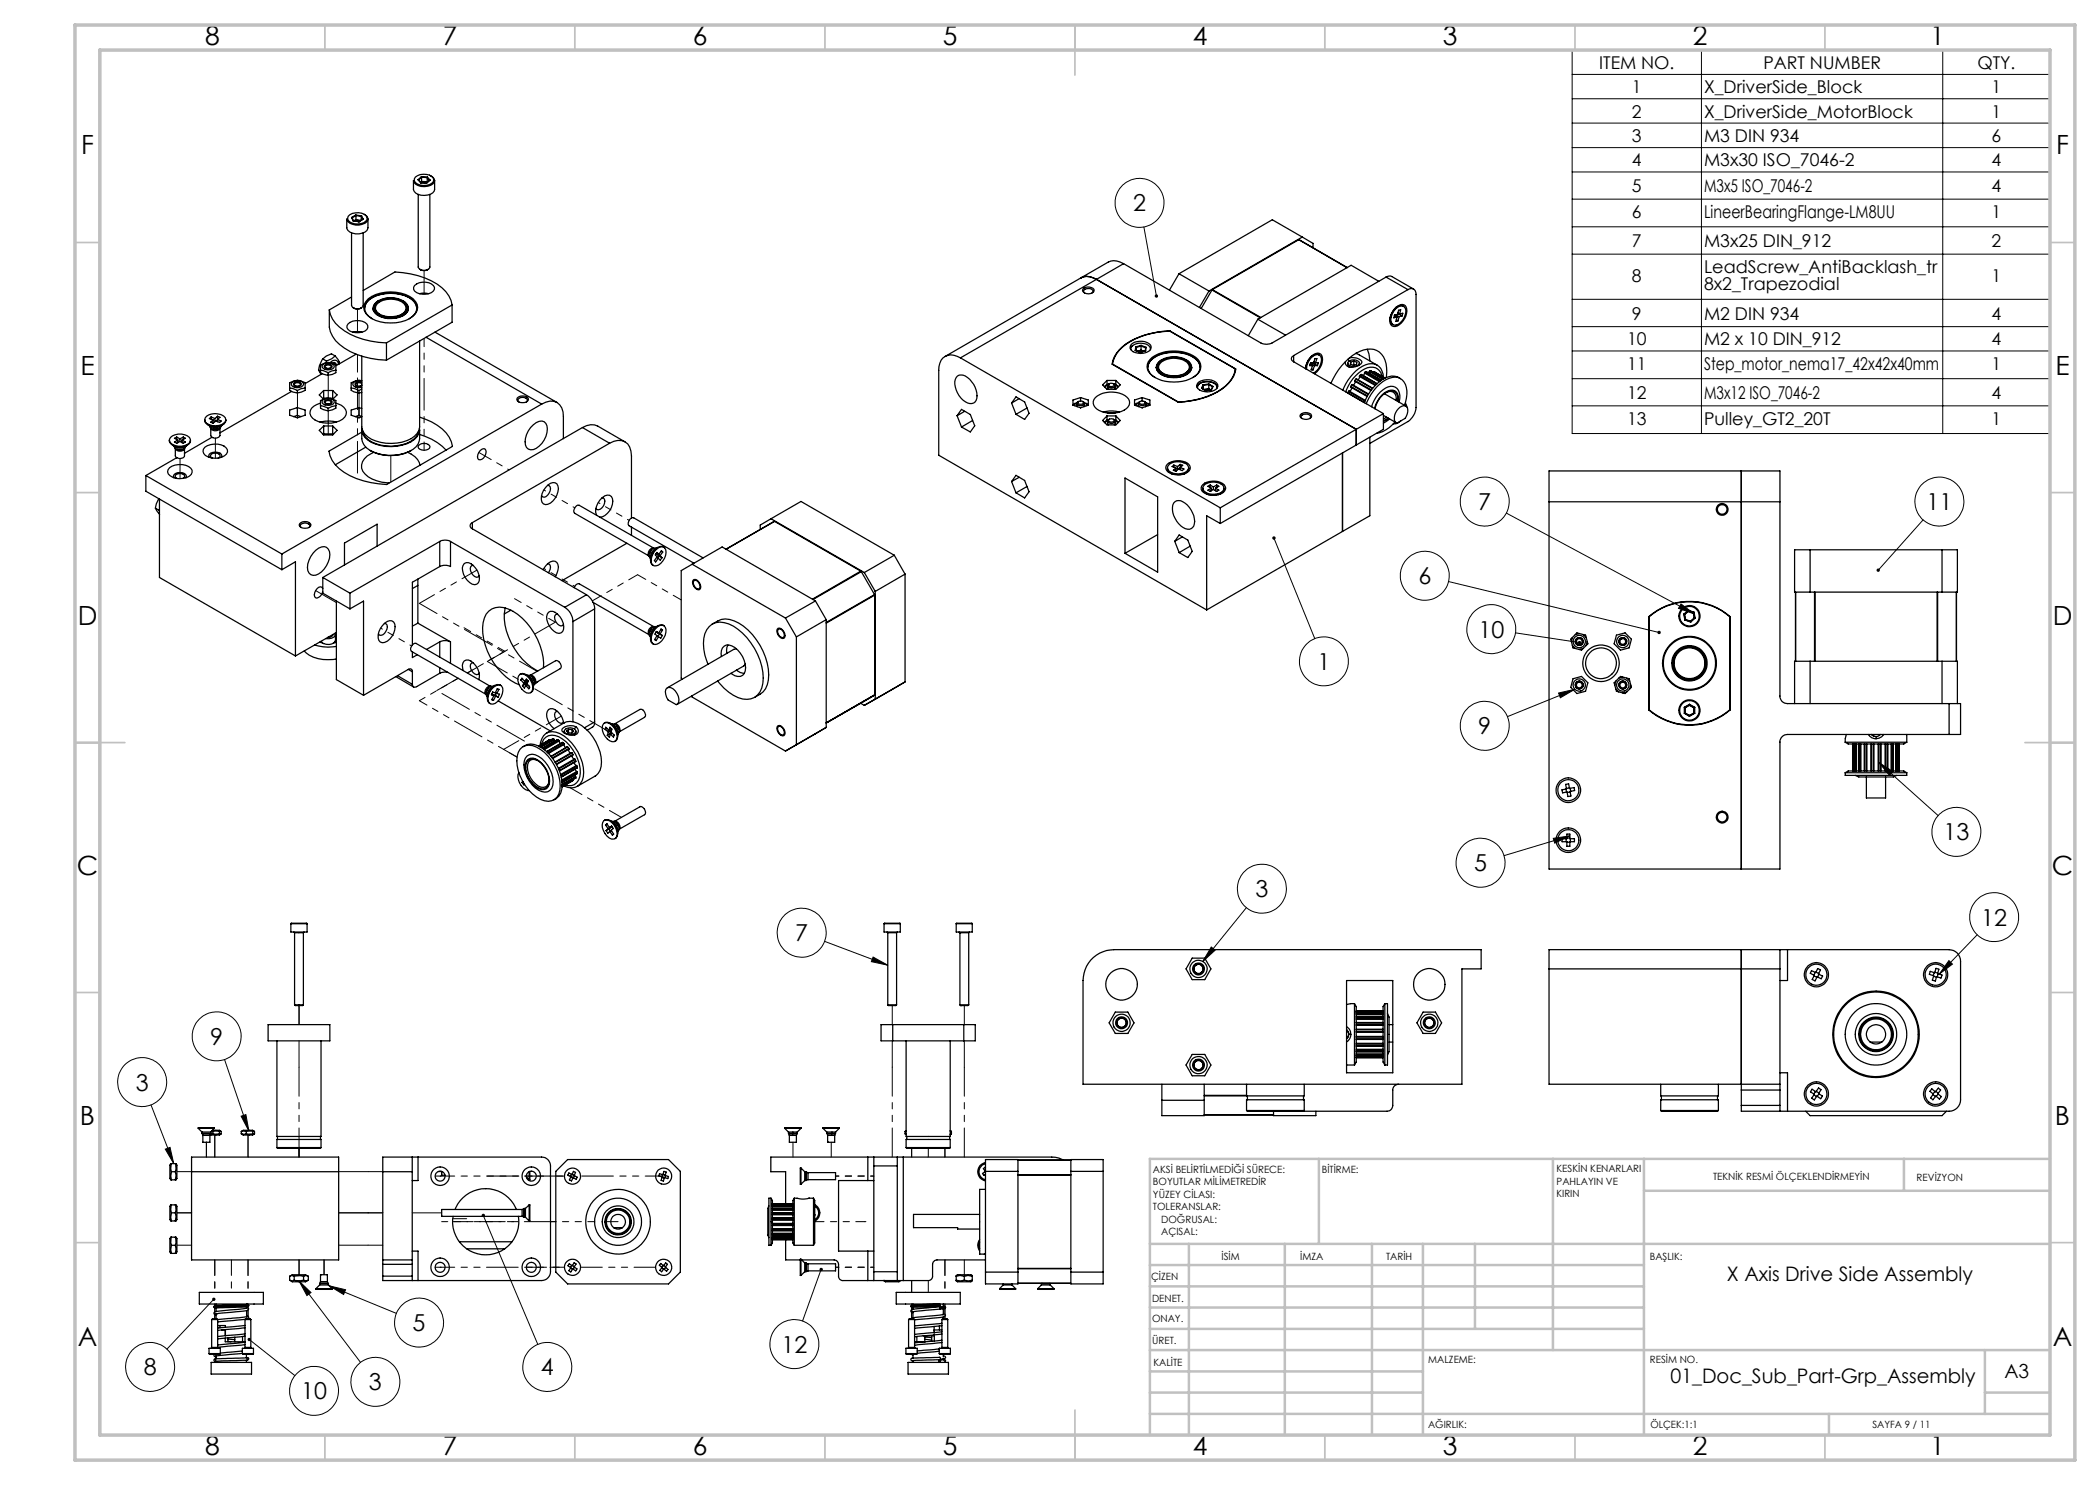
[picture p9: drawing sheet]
<svg xmlns="http://www.w3.org/2000/svg" width="420mm" height="297mm" viewBox="0 0 420 297" stroke-linecap="round" stroke-linejoin="round" font-family="sans-serif">
<defs><g id="words">
<g font-size="5.3">
<text x="41" y="9">8</text>
<text x="88.5" y="9">7</text>
<text x="138.5" y="9">6</text>
<text x="188.5" y="9">5</text>
<text x="238.5" y="9">4</text>
<text x="288.5" y="9">3</text>
<text x="338.5" y="9">2</text>
<text x="386" y="9">1</text>
<text x="16.2" y="30.7">F</text>
<text x="411.2" y="30.7">F</text>
<text x="16.1" y="75">E</text>
<text x="411.1" y="75">E</text>
<text x="15.5" y="125">D</text>
<text x="410.5" y="125">D</text>
<text x="15.4" y="175">C</text>
<text x="410.4" y="175">C</text>
<text x="16" y="225">B</text>
<text x="411" y="225">B</text>
<text x="15.5" y="269.2">A</text>
<text x="410.5" y="269.2">A</text>
<text x="41" y="291">8</text>
<text x="88.5" y="291">7</text>
<text x="138.5" y="291">6</text>
<text x="188.5" y="291">5</text>
<text x="238.5" y="291">4</text>
<text x="288.5" y="291">3</text>
<text x="338.5" y="291">2</text>
<text x="386" y="291">1</text>
</g>
<g font-size="4.7">
<text x="226.6" y="42.3">2</text>
<text x="295.7" y="102">7</text>
<text x="385.3" y="102">11</text>
<text x="283.7" y="116.8">6</text>
<text x="295.7" y="127.5">10</text>
<text x="263.5" y="134">1</text>
<text x="295.7" y="146.8">9</text>
<text x="388.7" y="168.1">13</text>
<text x="251.1" y="179.4">3</text>
<text x="294.8" y="174.2">5</text>
<text x="396.3" y="185.1">12</text>
<text x="159.1" y="188.2">7</text>
<text x="42.1" y="209">9</text>
<text x="27.2" y="218.1">3</text>
<text x="82.5" y="266.2">5</text>
<text x="28.7" y="275.1">8</text>
<text x="108.2" y="275.1">4</text>
<text x="156.3" y="270.5">12</text>
<text x="60.2" y="279.9">10</text>
<text x="73.8" y="278.1">3</text>
</g>
<g font-size="4">
<text x="345.4" y="256.1">X Axis Drive Side Assembly</text>
<text x="334.1" y="276.6">01_Doc_Sub_Part-Grp_Assembly</text>
</g>
<text font-size="3.9" x="400.9" y="275.5">A3</text>
<g font-size="3.5">
<text x="319.8" y="13.8">ITEM NO.</text>
<text x="352.7" y="13.8">PART NUMBER</text>
<text x="395.5" y="13.8">QTY.</text>
<text x="326.4" y="18.6">1</text>
<text x="326.4" y="23.5">2</text>
<text x="340.8" y="18.6">X_DriverSide_Block</text>
<text x="340.8" y="23.5">X_DriverSide_MotorBlock</text>
<text x="398.3" y="18.6">1</text>
<text x="398.3" y="23.5">1</text>
<text x="326.4" y="28.4">3</text>
<text x="340.8" y="28.4">M3 DIN 934</text>
<text x="398.3" y="28.4">6</text>
<text x="326.4" y="33.2">4</text>
<text x="340.8" y="33.2">M3x30 ISO_7046-2</text>
<text x="398.3" y="33.2">4</text>
<text x="326.4" y="38.4">5</text>
<text x="340.8" y="38.4">M3x5 ISO_7046-2</text>
<text x="398.3" y="38.4">4</text>
<text x="326.4" y="43.6">6</text>
<text x="340.8" y="43.6">LineerBearingFlange-LM8UU</text>
<text x="398.3" y="43.6">1</text>
<text x="326.4" y="49.4">7</text>
<text x="340.8" y="49.4">M3x25 DIN_912</text>
<text x="398.3" y="49.4">2</text>
<text x="326.4" y="56.3">8</text>
<text x="340.8" y="54.6">LeadScrew_AntiBacklash_tr</text>
<text x="340.8" y="58.1">8x2_Trapezodial</text>
<text x="398.3" y="56.3">1</text>
<text x="326.4" y="63.9">9</text>
<text x="340.8" y="63.9">M2 DIN 934</text>
<text x="398.3" y="63.9">4</text>
<text x="325.4" y="69.1">10</text>
<text x="340.8" y="69.1">M2 x 10 DIN_912</text>
<text x="398.3" y="69.1">4</text>
<text x="325.4" y="73.9">11</text>
<text x="340.8" y="73.9">Step_motor_nema17_42x42x40mm</text>
<text x="398.3" y="73.9">1</text>
<text x="325.4" y="79.8">12</text>
<text x="340.8" y="79.8">M3x12 ISO_7046-2</text>
<text x="398.3" y="79.8">4</text>
<text x="325.4" y="84.9">13</text>
<text x="340.8" y="84.9">Pulley_GT2_20T</text>
<text x="398.3" y="84.9">1</text>
</g>
<g font-size="2">
<text x="230.6" y="234.6">AKSİ BELİRTİLMEDİĞİ SÜRECE:</text>
<text x="230.6" y="237.1">BOYUTLAR MİLİMETREDİR</text>
<text x="230.6" y="239.6">YÜZEY CİLASI:</text>
<text x="264.4" y="234.6">BİTİRME:</text>
<text x="311.3" y="234.5">KESKİN KENARLARI</text>
<text x="311.3" y="237">PAHLAYIN VE</text>
<text x="311.3" y="239.5">KIRIN</text>
<text x="342.6" y="236">TEKNİK RESMİ ÖLÇEKLENDİRMEYİN</text>
<text x="383.3" y="236.2">REVİZYON</text>
<text x="230.6" y="242.1">TOLERANSLAR:</text>
<text x="232.2" y="244.6">DOĞRUSAL:</text>
<text x="232.2" y="247.1">AÇISAL:</text>
<text x="244.3" y="252">İSİM</text>
<text x="260" y="251.9">İMZA</text>
<text x="277.2" y="251.9">TARİH</text>
<text x="330" y="251.9">BAŞLIK:</text>
<text x="230.2" y="256.1">ÇİZEN</text>
<text x="230.4" y="260.3">DENET.</text>
<text x="230.4" y="264.4">ONAY.</text>
<text x="230.5" y="268.8">ÜRET.</text>
<text x="230.7" y="273.1">KALİTE</text>
<text x="285.7" y="272.5">MALZEME:</text>
<text x="330" y="272.5">RESİM NO.</text>
<text x="285.6" y="285.5">AĞIRLIK:</text>
<text x="330.1" y="285.6">ÖLÇEK:1:1</text>
<text x="374.5" y="285.6">SAYFA 9 / 11</text>
</g>
</g></defs>
<g fill="none" stroke="#000" stroke-width=".2">
<path d="M314.4 10h95.6v76.7h-95.6zM314.4 19.8h95.6M314.4 14.9h95.6M340.3 10v76.7M388.5 10v76.7M314.4 24.6h95.6M314.4 29.5h95.6M314.4 34.4h95.6M314.4 39.8h95.6M228.8 45.4l2.5 13.8M314.4 45.4h95.6M314.4 50.8h95.6"/>
<path d="M314.4 59.9h95.6M314.4 65.3h95.6M314.4 70.2h95.6M314.4 75.7h95.6M314.4 81.2h95.6M254.8 107.6l8.2 20.1M289.7 116.3l42.1 10.2M301.3 102.6l37.6 20.2M384.6 104l-9 10M303.1 126.6l12.8 1.9M311.7 138.6l3.3-.7-2.9 1.7zM315 137.9l-13.5 5.4"/>
<path d="M336.2 120.8l2.7 2-3.2-1.1zM375.8 152.5l2.8 1.8-.7 .8zM375.8 152.5l11.8 10.6M310.7 167.7l3.3-.5-3.1 1.4zM314 167.2l-13.2 3.9M164.9 188.3l12.7 4.7M174.6 191.4l3 1.6-3.3-.7zM242.3 189.4l.7 .6-2.4 2.3zM249.3 181.5l-8.7 10.8M389.8 192.1l.7 .7-2.7 2zM395.4 187l-7.6 7.8M44.9 211.9l4.9 14.3"/>
<path d="M30.2 221l4.5 11.7M33.1 229.8l.9-.3 .7 3.2zM48.2 223.2l1-.3 .6 3.3zM42.8 259.9l-9.4 9.9M59.8 256.2l2.4 2.3-.8 .6zM59.8 256.2l12.3 16.3M65.9 257.2l3.2 .7-.4 1zM65.9 257.2l13.4 5.5M96.7 243.1l10.9 25.8M164.2 253.9l-3.7 10.3M49.8 267.9l9.2 7.2"/>
<circle cx="227.9" cy="40.6" r="4.9"/>
<circle cx="285" cy="115.1" r="4.9"/>
<circle cx="297" cy="100.3" r="4.9"/>
<circle cx="387.9" cy="100.3" r="4.9"/>
<circle cx="264.8" cy="132.3" r="4.9"/>
<circle cx="298.3" cy="125.8" r="4.9"/>
<circle cx="296.9" cy="145.2" r="4.9"/>
<circle cx="252.4" cy="177.7" r="4.9"/>
<circle cx="296.1" cy="172.6" r="4.9"/>
<circle cx="391.3" cy="166.4" r="4.9"/>
<circle cx="160.3" cy="186.6" r="4.9"/>
<circle cx="398.8" cy="183.4" r="4.9"/>
<circle cx="28.4" cy="216.4" r="4.9"/>
<circle cx="43.3" cy="207.3" r="4.9"/>
<circle cx="30" cy="273.4" r="4.9"/>
<circle cx="62.8" cy="278.2" r="4.9"/>
<circle cx="75.1" cy="276.4" r="4.9"/>
<circle cx="83.8" cy="264.5" r="4.9"/>
<circle cx="109.5" cy="273.4" r="4.9"/>
<circle cx="158.9" cy="268.8" r="4.9"/>
</g>
<g fill="none" stroke="#c0c0c0" stroke-width=".35">
<path d="M65 5v5M115 5v5M165 5v5M215 5v10M265 5v5M315 5v5M365 5v5M15 48.5h5M410 48.5h5M15 98.5h5M410 98.5h5M15 148.5h10"/>
<path d="M405 148.5h10M15 198.5h5M410 198.5h5M15 248.5h5M410 248.5h5M65 287v5M115 287v5M165 287v5M215 282v10M265 287v5M315 287v5M365 287v5"/>
</g>
<g fill="none" stroke="#c0c0c0" stroke-width=".5">
<path d="M263.8 231.8v17M310.6 231.8v38.2M328.8 231.8v55.2M328.8 238.2h81.2M380.8 231.8v6.4M410 231.8h-180v55.2M230 248.8h180M230 257.3h98.8M230 253h98.8M237.8 248.8v38.2M257 248.8v38.2M274.4 248.8v38.2"/>
<path d="M284.6 248.8v38.2M295 248.8v17M230 265.8h98.8M230 261.5h98.8M230 278.5h54.6M230 274.3h54.6M230 270h180M397 278.5h13M397 270v12.8M230 282.8h180M365.8 282.8v4.2"/>
</g>
<path d="M15 5h400v287h-400zM20 10h390v277h-390z" fill="none" stroke="#c0c0c0" stroke-width=".7"/>
<path d="M389.8 192.1l.7 .7-2.7 2zM242.3 189.4l.7 .6-2.4 2.3zM254.5 107.5a.35 .35 0 0 0 .2 .4 .35 .35 0 0 0 .4-.3 .35 .35 0 0 0-.4-.3l.1 .3-.1-.3zM231 59.1a.34 .34 0 0 0 0 .3 .34 .34 0 0 0 .4 .1l-.1-.3 .1 .3a.35 .35 0 0 0 .1-.5 .35 .35 0 0 0-.5 .1zM375.8 152.5l2.8 1.8-.7 .8zM375.4 113.8v.4l.2-.2-.2 .3a.34 .34 0 0 0 .5 0 .34 .34 0 0 0 0-.5 .34 .34 0 0 0-.5 0zM310.7 167.7l3.3-.5-3.1 1.4zM311.7 138.6l3.3-.7-2.9 1.7zM315.7 128.3a.33 .33 0 0 0 .1 .5 .33 .33 0 0 0 .4-.2l-.3-.1 .3 .1a.33 .33 0 0 0-.1-.4 .33 .33 0 0 0-.4 .1zM331.5 126.3a.34 .34 0 0 0 .2 .5 .34 .34 0 0 0 .4-.2l-.3-.1 .3 .1a.34 .34 0 0 0-.1-.4 .34 .34 0 0 0-.5 .1zM336.2 120.8l2.7 2-3.2-1.1zM65.9 257.2l3.2 .7-.4 1zM59.8 256.2l2.4 2.3-.8 .6zM49.6 267.6l.2 .3-.2-.2a.34 .34 0 0 0 .2 .5 .34 .34 0 0 0 .4-.4 .34 .34 0 0 0-.6-.2zM42.6 259.6a.35 .35 0 0 0-.1 .5 .35 .35 0 0 0 .5 0 .35 .35 0 0 0 0-.5l-.2 .3 .2-.3zM33.1 229.8l.9-.3 .7 3.2zM96.4 242.8a.34 .34 0 0 0 .1 .6 .34 .34 0 0 0 .5-.3 .34 .34 0 0 0-.5-.3l.2 .3zM48.2 223.2l1-.3 .6 3.3zM174.6 191.4l3 1.6-3.3-.7zM164 253.6a.35 .35 0 0 0 0 .5 .35 .35 0 0 0 .5 0 .35 .35 0 0 0-.1-.5l-.2 .3 .2-.3z" fill="#000"/>
<g fill="none" stroke="#000" stroke-width=".25">
<path d="M82.7 36.1a1.82 1.82 0 0 0 2.2 1.2 1.91 1.91 0 0 0 2-1.2v1.7a2.13 2.13 0 0 1-2.7 1.2 1.58 1.58 0 0 1-1.5-1.2zM83.1 35.4a2.77 2.77 0 0 1 3.6 .2 .99 .99 0 0 1-.8 1.3 2.46 2.46 0 0 1-3-.7v-.4zM83.6 35.9l.6 .6M83.6 35.9l.5 .6M83.6 38.9v14.5l.6 .6M84.1 36.5l1.2 .1M84.1 36.5h.1M84.2 36.5l1.1 .1M84.3 35.3l1.2 .1M84.3 35.3l-.7 .6M84.3 35.3v.2M84.3 35.5v.8"/>
<path d="M84.3 35.5h1.1M84.3 36.3h1.1M84.3 36.3v.1M84.3 35.5l-.6 .5M84.3 36.3l-.2 .2M84.3 36.4h1.1M84.3 36.4l-.1 .1M85.3 36.6h.1M85.4 36.4v.1M85.4 35.5v.8M85.4 36.3v.1M85.4 35.5l.5 .6"/>
<path d="M85.4 36.3l.1 .1M85.5 35.4l.5 .6M85.5 35.4l-.1 .1M86 38.9v14.5a1.29 1.29 0 0 1-1.8 .6M86 35.1a1.23 1.23 0 0 1 .9 1M86 36l-.7 .6M69.4 43.8a2.04 2.04 0 0 0 2.4 1.2 1.74 1.74 0 0 0 1.8-1.2v1.7a1.23 1.23 0 0 1-1.2 1.1 2.57 2.57 0 0 1-3-.8zM69.6 43.2a2.51 2.51 0 0 1 3.8 .3 1.24 1.24 0 0 1-1.2 1.2 2.02 2.02 0 0 1-2.7-1.1zM70.3 46.6v14.5l.4 .5M70.3 43.5l.3 .7M70.3 43.5h.1M70.3 59.4l-4.4 2.6"/>
<path d="M70.4 43.5l.3 .7M70.6 44.2h.1M70.7 44.2l1.1 .1M71.2 43l1.1 .2M71.2 43l-.9 .5M71.2 43v.1M71.2 43.1v.8M71.2 43.1l1 .2M71.2 43.9v.2M71.2 43.1l-.8 .5M71.2 43.9l-.4 .3M71.2 43.9l1 .2"/>
<path d="M71.2 44.1l.8 .1M71.2 44.1l-.3 .1M71.8 44.3h.1M72.2 43.3v.7M72.2 43.3l.3 .6M72.3 43.2l.3 .6M72.3 43.2l-.1 .1M72.6 46.6v14.5a1.33 1.33 0 0 1-1.9 .5M72.6 58.1l6.4-3.7a14.6 14.6 0 0 1 10.2 3.9l1 1.8 .2 .9M72.6 43.8l-.8 .5M73 42.9l.4 .3 .2 .6M73.7 59.8a8 8 0 0 1 8.9 0 2.09 2.09 0 0 1 0 3.4 8 8 0 0 1-8.9 0 2.09 2.09 0 0 1 0-3.4z"/>
<path d="M82.9 57.1a2.74 2.74 0 0 1 4 .4 1.22 1.22 0 0 1-1.1 1.2 2.57 2.57 0 0 1-3.1-.8zM83.9 58.7l.6-.1 1.2 .1M84 53.9l.1 .1M85.6 53.9l-.6 .2-.9-.1M216.2 55.6a2.96 2.96 0 0 1 3.1 .3M216.2 55.6l-27.2 15.7M216.6 57.8a1.58 1.58 0 0 1 2.2 .1 1.01 1.01 0 0 1-1.5 .8 .72 .72 0 0 1-.7-.9zM216.9 58.6l-.2-.4a1.17 1.17 0 0 1 1.9 0l-.2 .4M219.3 55.9l52 30M219.3 55.9l-27.2 15.7M224.7 52.7l27.5 15.9a2.55 2.55 0 0 0 2.2 0l22.8-13.2M224.7 52.7a3.2 3.2 0 0 0-3-.3l-5.5 3.2"/>
<path d="M224.7 52.7l-5.4 3.2M235.8 54.7l6 3.5M235.8 54.7l-1.9 3.3M241.8 58.2l-1.9 3.3M242.4 58l-2.2 3.7M242.4 58l9.7 5.6M242.5 57.9l-.1 .1M242.5 57.9l9.7 5.6M259.8 47.9l9.7 5.6M259.8 47.9l-17.3 10M259.8 47.9l9.6 5.6M260.5 47.4l-6-3.4-18.7 10.7"/>
<path d="M260.5 47.4l-18.7 10.8M260.5 47.4l2.1 1.3v.9M275.8 56.3l-5.6-3.2-18.6 10.7M277.2 55.4a1.18 1.18 0 0 1 1.2-.1l4.3 2.5M277.2 55.4l4.4 2.5M281.6 57.9a1 1 0 0 1 1.1-.1 1 1 0 0 1 .5 1.1v22.6a3.8 3.8 0 0 1-1.6 2.8l-7.6 4.4M281.6 57.9l-22.9 13.2M57.9 77.6v-1.1a2.69 2.69 0 0 1 3.1 0v1.1M57.9 77.6l.6 .1 1 .4M57.9 77.6v.5l.6 .3 1 .2M58.3 78.3l-14.3 8.3M58.4 76.5a1.65 1.65 0 0 1 2.3 .2 1.17 1.17 0 0 1-1.8 .7l-.6-.4-.1-.3z"/>
<path d="M58.8 76.6a.94 .94 0 0 1 1.5 .3 .87 .87 0 0 1-.9 .4 .87 .87 0 0 1-.7-.5zM58.9 76.7l.6-.2 .6 .3a.63 .63 0 0 1-.6 .5 .63 .63 0 0 1-.6-.4zM59.5 78.1v.5M61 77.6l-.8 .1-.7 .4M61 77.6v.5l-1.5 .5M63.7 74l.5 .9M63.7 74l.4 .2M64.1 74v-1a2.49 2.49 0 0 1 3.1 0v1M64.1 74l1.5 .5M64.1 74v.5l.5 .3 1 .2M64.5 74.7l-3.4 2M64.6 72.9a1.65 1.65 0 0 1 2.2 .2l.1 .3a1.57 1.57 0 0 1-2.4 0z"/>
<path d="M64.6 71.8l-.7 1.3-.2 .9M64.6 71.8l.7 .4M64.7 78.1l-.8 .9 .8 .9M64.7 78.1h1.8M64.7 78.1v1.6M64.7 79.7l-.1 .1M64.7 79.7h.6M64.9 73.1l.5-.3a.76 .76 0 0 1 1 .5 .91 .91 0 0 1-1.6-.1zM65.1 73.2a.62 .62 0 0 1 .7-.2 .62 .62 0 0 1 .4 .5 .6 .6 0 0 1-.7 .2 .6 .6 0 0 1-.4-.5zM65.3 72.2l-.1 .4M65.6 74.5v.5M65.9 62a6.7 6.7 0 0 0 4.1 4.8 17.3 17.3 0 0 0 7.3 1.8"/>
<path d="M65.9 62v3.4a6.7 6.7 0 0 0 4.1 4.9 17.3 17.3 0 0 0 7.3 1.7M66 72.5a1.12 1.12 0 0 1 1.5-.2l.2 .6M66 79.7h.5M66.4 72.7l.5-.2 .2 .1 .2 .5M66.5 72.7h.4l.1 .2M66.5 78.1l.9 .9-.9 .9M66.5 78.1v1.6M66.5 79.7l.1 .1M67 71.2l-.6 .6-1.1 .4M67 71.2l.9 1.2-.1 .4M67 71.2l-.7-.4-1.1 .4-.6 .6M67.2 74l-.8 .2-.8 .3"/>
<path d="M67.2 74v.5l-.7 .4-.9 .1M69.6 64.8a2.93 2.93 0 0 1 3.8 0 .91 .91 0 0 1-.4 1.4 3.2 3.2 0 0 1-3.4-.3l-.2-.4v-.3zM70.2 77.6l.6 .1 1 .4M70.2 77.6v.5l.6 .3 1 .2M70.6 66.4l.6-.1 1.2 .1M70.7 61.6l.8 .2 .8-.2M71.2 70.8l-4 2.3M71.8 78.1v.5M72.4 76.2a2.27 2.27 0 0 0-2.2 .3v1.1M72.4 76.2a1.53 1.53 0 0 0-1.8 .5 1.27 1.27 0 0 0 1.8 .7M72.4 76.5l-.5-.1a.65 .65 0 0 0-.9 .5 1 1 0 0 0 1.4 .2M72.4 76.8a.65 .65 0 0 0-.7-.3 .65 .65 0 0 0-.5 .5l.5 .3 .7-.3"/>
<path d="M72.4 77.8l-.6 .3M72.4 78.5l-.6 .1M72.9 61.7a3.5 3.5 0 0 1 3.2-2.8 7.8 7.8 0 0 1 6.4 1.1l.5 .5 .4 1.2M74.4 63.7a2.26 2.26 0 0 1-1.5-2.1 2.26 2.26 0 0 1 1.5-2.1 7.9 7.9 0 0 1 8.1 .4 2.03 2.03 0 0 1 0 3.4l-.7 .4M74.6 61.6a2.19 2.19 0 0 0 2.1 1.9 4.7 4.7 0 0 0 4.8-1.2l.2-.7M75.2 60.5a5 5 0 0 1 5.7-.1 1.32 1.32 0 0 1-.1 2.3 4.9 4.9 0 0 1-5.7-.3 1.25 1.25 0 0 1 .1-1.9zM75.4 60.5a4.5 4.5 0 0 1 5.8 .4 1.46 1.46 0 0 1-1.1 2.1 4.7 4.7 0 0 1-4.9-.7 1.21 1.21 0 0 1 .2-1.8zM75.7 60.1a1.6 1.6 0 0 0-1.1 1.6 1.6 1.6 0 0 0 1.4 1.5 5.2 5.2 0 0 0 5.2-.5 1.51 1.51 0 0 0-.7-2.6M75.9 62.9a1.34 1.34 0 0 1-.8-1.3 1.34 1.34 0 0 1 .9-1.2 4.5 4.5 0 0 1 4.8 .3 1.27 1.27 0 0 1-.4 2.2M77.3 68.6v3.4M83.9 68.2v17.2a3.3 3.3 0 0 1-2.5 2.7 8.8 8.8 0 0 1-7.9-.8 2.6 2.6 0 0 1-1.1-1.9v-14.2M85.2 67.4l23.1 13.4"/>
<path d="M87 66.4l24.4 14.1M90.4 61l-13.1 7.6M90.4 61v3.4l-13.1 7.6M103.4 79.6a1.46 1.46 0 0 1 2.3 .3 1.35 1.35 0 0 1-2.3 0zM191.5 75.2a1.94 1.94 0 0 1 2.5 .7 4.3 4.3 0 0 1 1.2 4.2 1.39 1.39 0 0 1-2.1 .3 4.6 4.6 0 0 1-2-4.5zM192.1 71.6a2.65 2.65 0 0 0-3.1-.3 2.65 2.65 0 0 0-1.3 2.8v16.9l53.6 31M192.1 71.6l52 30M203.8 79.7l-1.5 .9M216.1 79.5l1.6 .5v1M216.1 79.5l-1.5 .5v1M216.1 79.5v.7M219.1 79.5a5.1 5.1 0 0 1 6.6 .3 1.54 1.54 0 0 1-.8 2.2 5.2 5.2 0 0 1-5.9-.5 1.39 1.39 0 0 1 .1-2z"/>
<path d="M221.4 76.9l-.5 .4M221.4 76.1l-.9 .9 .9 .9h1.8l.8-.9-.8-.9M221.4 76.1h1.8M221.4 76.1v.8M221.5 77.4l.2 .5M221.5 77.1v.4M221.6 77l-.5 .3v.2M221.7 76.9h-.3M221.8 76.8a.6 .6 0 0 1 .6-.2 .6 .6 0 0 1 .4 .5 .58 .58 0 0 1-.6 .3 .58 .58 0 0 1-.4-.6zM221.9 76.7l-.3 .2M222.5 72.8l13.2 7.6M222.5 72.8v.1"/>
<path d="M222.7 76.7l.4 .4a.9 .9 0 0 1-1.6 0l.1-.2M222.9 76.9h.3M223 77l.4 .2 .1 .3M223.1 77.4l-.3 .5M223.1 77.1v.4M223.2 76.9l.5 .4M223.2 76.1v.8M224.4 69.4a15.6 15.6 0 0 1 9.6-3.2l13.2 7.6a7.2 7.2 0 0 1-4.6 5 17.3 17.3 0 0 1-7 1.6l-13.2-7.6a5.3 5.3 0 0 1 2-3.4zM226.2 70a1.39 1.39 0 0 1 1.6-1.4h.5a1.51 1.51 0 0 1 1.8 1.4M226.2 68.9a3.1 3.1 0 0 1 3.9 .1 1.09 1.09 0 0 1-1 1.6 2.92 2.92 0 0 1-3-.8v-.6zM226.4 69.2l-.3 .5M227 70.1h.1"/>
<path d="M227 70.1l1 .4M227.1 70.1l.9 .3M227.2 69.4v.1M227.2 69.4l-.2 .7M227.2 69.5v.6M227.2 69.5l-.1 .6M228 70.4v.1M228.2 69.1v.1M228.2 70v.1M228.2 69.1l-1 .3M228.2 69.1l1 .4M228.2 69.2l-1 .3"/>
<path d="M228.2 69.2v.8M228.2 70.1l-.6 .2M228.2 70.1l.4 .2M228.2 70l-.7 .2M228.2 69.2l.9 .4M228.2 70l.6 .2M228.4 79.5l1.6 .5v1M228.4 79.5l-1.5 .5v1M228.4 79.5v.7M229.1 70.2h.1M229.1 70.2l-1.1 .2M229.1 69.6v.6"/>
<path d="M229.1 70.2l-1.1 .3M229.2 69.5l-.1 .1M229.2 69.5l-.1 .7M229.6 73.5a3.8 3.8 0 0 1 3.6-2.9 6.6 6.6 0 0 1 6.6 2l.2 .9M230.4 71.5a7.9 7.9 0 0 1 9.2 .4 2.25 2.25 0 0 1-1 3.6 7.8 7.8 0 0 1-8.6-.8 2.07 2.07 0 0 1 .4-3.2zM231 75.5a2.24 2.24 0 0 1-1.4-2.1 2.24 2.24 0 0 1 1.5-2.1 8 8 0 0 1 7.9 .3 2.15 2.15 0 0 1 1 2.1 2.15 2.15 0 0 1-1.5 1.8M231.2 73.4v.2a2.42 2.42 0 0 0 2.2 1.8 4.9 4.9 0 0 0 4.6-1l.3-1M231.8 72.5a4.6 4.6 0 0 1 5.9 0 1.33 1.33 0 0 1-.5 2.1 4.7 4.7 0 0 1-5.4-.6 1.24 1.24 0 0 1 0-1.5zM232 72.2a4.8 4.8 0 0 1 5.9 .4 1.38 1.38 0 0 1-.7 2.1 4.8 4.8 0 0 1-5.5-.7 1.3 1.3 0 0 1 .3-1.8zM232.4 71.9a1.56 1.56 0 0 0-1.1 1.5 1.56 1.56 0 0 0 1 1.5 5.1 5.1 0 0 0 5.7-.6 1.55 1.55 0 0 0-.8-2.4M232.6 74.6a1.34 1.34 0 0 1-.9-1.4 1.34 1.34 0 0 1 1.2-1.1 4.3 4.3 0 0 1 4.8 .7 1.26 1.26 0 0 1-.7 1.8M233.9 66.2a14.8 14.8 0 0 0-10 3.8 5.7 5.7 0 0 0-1.4 2.8"/>
<path d="M233.9 66.2l13.2 7.6M234 66.2h.1M239.5 77.6a1.3 1.3 0 0 1 1.4-1.2 2.3 2.3 0 0 1 2.4 .8l.1 .4M239.6 76.6a3 3 0 0 1 3.8 .1 1.06 1.06 0 0 1-1 1.5 2.4 2.4 0 0 1-3.1-1zM239.8 76.8l-.4 .6M239.9 76.8a2.91 2.91 0 0 1 3.1 0M240.3 77.6l.9 .5M240.6 77l.1 .1M240.6 77l-.3 .6M240.7 77.1v.7M240.7 77.1l-.3 .6M241.2 78.1h.1"/>
<path d="M241.7 77.9l-.8 .1M241.7 77.9l.3 .1M241.8 76.8v.1M241.8 77.7l-.1 .2M241.8 76.8l-1.2 .2M241.8 76.8l.8 .5M241.8 76.9v.8M241.8 76.9l-1.1 .2M241.8 76.9l.7 .5M241.8 77.7l.3 .3M241.8 77.7l-1.1 .2M242.3 78l-1.1 .1"/>
<path d="M242.3 78h.1M242.5 77.3l-.2 .7M242.6 77.3h-.1M242.6 77.3l-.3 .7M243.1 76.8l.4 .6M247.1 73.8a7.1 7.1 0 0 1-4.5 5 18.7 18.7 0 0 1-6.9 1.6M247.1 73.8v.5M251.6 63.8l5.5 3.2M251.6 63.8l-1.9 3.3M258.7 71.1a.64 .64 0 0 0-.4 .6 .64 .64 0 0 0 .4 .7M258.7 72.4l18 10.3M258.7 71.1v1.3"/>
<path d="M261.1 73.7a3.4 3.4 0 0 1 2.5-3.1 1.26 1.26 0 0 1 .8 1.9 3.9 3.9 0 0 1-1.5 2.3M261.2 73.2v.4M261.2 73.2v.1M261.3 73.9a2.91 2.91 0 0 1 2.3-3 1.38 1.38 0 0 1 .5 2.1 3 3 0 0 1-1.4 1.6M262 72.8l.5 .3M262.1 72.6l.8 .5M262.2 72.6l.7 .2M262.3 73.8l.3 .2M262.3 71.2h.1M262.4 71.2h.1M262.5 73.1l-.3 .9h.4M262.7 71l-.4 .3"/>
<path d="M262.8 72.4l.3 .2M262.9 73.1l-.3 .9M262.9 73.1h.6M262.9 72.8l.6 .3M263 72.5l-.1 .3M263.1 72.6l.3-.9h-.4l-.3 .9h-.6l-.2 .5h.6M263.1 72.6h.6l-.2 .5M263.9 71a1.28 1.28 0 0 0-1.8 .5 3.2 3.2 0 0 0-.9 2.3M269.6 72.6v.4l.2 .4M269.6 78.6h.1M269.6 71.8l.2 .4M269.7 78.3l-.1 .3"/>
<path d="M269.7 78.3l3.3 1.9M269.8 72.2a1.48 1.48 0 0 1 2.1 .4 .73 .73 0 0 1-.9 .7 1 1 0 0 1-1.4-.8zM269.8 78.2l-.1 .1M269.8 78.2l3.2 1.9M269.9 71.6a2.42 2.42 0 0 1 2.4 .6 .83 .83 0 0 1-.7 .9 1.81 1.81 0 0 1-2.5-.3v-.4M270.1 72.4v.4M270.2 77.3v.1l3.2 1.9M270.2 77.3l3.3 1.9M270.3 77.5v.4l-.5 .3M270.3 77l-.1 .3M270.3 77l.1-.1 3.3 1.9M270.3 77l3.3 1.9"/>
<path d="M270.8 72.2l.6 .3-.1 .4-.6 .2-.6-.3v-.4M270.8 72.2l-.7 .2M270.8 72.2v.8M270.9 76.2l.1 .4-.4 .4M270.9 76.2l3.3 1.9M271 76.1l-.1 .1M271 76.1l3.3 1.9M271.1 70.7l.7 .2 3.6 2.1M271.2 75.8l-.2 .3M271.2 75.8l3.3 1.8M271.2 75.8l3.3 1.9M271.9 72.9l-.2 .2"/>
<path d="M271.9 75.3v.3l-.3 .3M271.9 72.6v.3M271.9 75.3l3.1 1.8M272 75.1l-.1 .2M272 75.1l3.2 1.9M272.2 74.9l3.2 1.8zM272.2 74.9l-.2 .2M272.9 74.6l-.2 .5M272.9 74.6l3 1.7M273 74.5l-.1 .1M273 74.5l3 1.7M273.2 74.4h.1"/>
<path d="M273.2 74.4l-.2 .1M273.2 74.4l3 1.7M273.4 69.8l.4 1 .2 1.4M273.9 74.3l-.1 .3M273.9 74.3l2.6 1.6M274 74.2h.2M274 74.2l-.1 .1M274 74.2l2.7 1.6M274.2 74.2l2.6 1.5zM274.7 74.5h.1M274.7 74.5l2.2 1.2M274.8 74.4l2.2 1.2"/>
<path d="M274.8 74.4l-.1 .1M276.4 75.3a2.25 2.25 0 0 0-3.5-1.5 8.1 8.1 0 0 0-3.8 4.6M276.7 75.4a2.56 2.56 0 0 0-1.4-2.4 2.56 2.56 0 0 0-2.8 .2 9.7 9.7 0 0 0-3.9 4.8M276.9 78.7l4.3 2.5M277.2 78.5a1.36 1.36 0 0 1 1.6 0 1.36 1.36 0 0 1 .5 1.6M277.2 75.5a5.4 5.4 0 0 0-1.3-5.1 4.1 4.1 0 0 0-4.6 .2 13.2 13.2 0 0 0-5.1 6.1M278 63.5h.1M278 63.4v.5M278.9 63.1l.5 .3M278.9 61.8a1.59 1.59 0 0 1 2.2-.7 3.1 3.1 0 0 1-2 4.2 1.09 1.09 0 0 1-1.1-1.6l.3-1zM279.2 63l.6 .3M279.2 61.5h.1"/>
<path d="M279.2 61.7a1.05 1.05 0 0 1 1.1-.5 1.05 1.05 0 0 1 .9 .8 3.2 3.2 0 0 1-2 3 1.03 1.03 0 0 1-1-1.5l.4-.9zM279.3 64l.3 .2M279.4 63.4l-.2 .9 .4-.1M279.5 61.3l-.4 .3M279.5 62.8l.4 .1M279.6 62.6l.3 .2M279.8 63.3l-.2 .9M279.9 62.9l.5 .3M279.9 62.8v.1M279.9 62.8l.7-.2-.2 .6M279.9 62.8l.2-.9-.4 .2-.2 .8-.6 .1-.1 .6 .6-.2M280.1 75.7a2.97 2.97 0 0 0-3.6 .2 9.5 9.5 0 0 0-3.6 4.6l-3.3-1.9"/>
<path d="M280.4 63.2l-.6 .1M280.7 61.3l-.1-.1a1.52 1.52 0 0 0-1.9 .9 2.24 2.24 0 0 0-.3 2.7l.2 .1M29.2 95.1l27.2 15.7M29.2 95.1v3.1l27.2 15.7M31.8 99.7l-.5 1.1-.2 .8M31.9 99.8v15.7l27.2 15.7M33.9 88a1.54 1.54 0 0 0 1.8 1.4 1.91 1.91 0 0 0 2.4-1.4M33.9 93.6a3.3 3.3 0 0 1 4.5 .4 1.33 1.33 0 0 1-1.1 1.5 3.3 3.3 0 0 1-3.6-.7l-.2-.4zM34.1 87.5a2.93 2.93 0 0 1 3.8 0l.2 .3a1.15 1.15 0 0 1-1.2 1.3 2.57 2.57 0 0 1-3-.9v-.4zM34.5 89a2.17 2.17 0 0 0 3 0M34.8 95.6l-.1-.4a1.52 1.52 0 0 1 2.6 0l-.1 .4M34.8 89.2a1.31 1.31 0 0 0 2.3 0"/>
<path d="M35 89.7a1.09 1.09 0 0 0 1.9 0M35.1 89.7v1.5l.2 .3M35.3 87.4l.7 .4M35.3 87.4l-.4 .3 .7 .3M35.3 87.4v.5M35.3 91.5l-6.1 3.6M35.4 95.7a.48 .48 0 0 1-.3-.7 1.23 1.23 0 0 1 1.8 .2l-.3 .5M35.6 89.9h.8M35.6 88l-.7 .4 .4 .2 .7-.3M35.6 88v.5M35.6 88.4v.1M36 87.8v.5"/>
<path d="M36.4 88l.7 .4-.4 .2-.7-.3M36.4 88v.5M36.4 88.4v.1M36.7 87.4l-.7 .4M36.7 87.4l.4 .3-.7 .3M36.7 87.4v.5M36.9 89.7v1.5a1.12 1.12 0 0 1-1.6 .3M41 84v.1a1.08 1.08 0 0 0 .9 1 2.78 2.78 0 0 0 3.2-.6l.1-.5M41 89.5a3.6 3.6 0 0 1 4.2 .1 .97 .97 0 0 1-.3 1.6 3.4 3.4 0 0 1-4.2-.5l-.1-.4 .1-.5zM41.3 83.3a2.98 2.98 0 0 1 3.7 .2 .98 .98 0 0 1-.7 1.4 2.96 2.96 0 0 1-3.2-.5l-.1-.8zM41.6 84.9a2.14 2.14 0 0 0 3 0M41.8 91.5l-.1-.3a1.52 1.52 0 0 1 2.7 0l-.1 .3"/>
<path d="M41.9 85.2a1.28 1.28 0 0 0 1.1 .8 1.28 1.28 0 0 0 1.2-.7v-.1M42.1 85.6a1.04 1.04 0 0 0 1 .6 1.04 1.04 0 0 0 .9-.6M42.2 85.7v1.4a1.04 1.04 0 0 0 1.8 0v-1.4M42.2 83.4v.4M42.2 83.4l.8 .3M42.2 83.4l-.3 .3 .7 .3M42.4 87.5l-5.5 3.2M42.5 91.6l-.4-.4a1.12 1.12 0 0 1 1.9 0l-.4 .4M42.6 85.8h.9M42.6 84v.6M42.6 84l-.5 .5 .5 .1M43 83.7v.6"/>
<path d="M43.5 83.3l-.5 .4M43.5 83.3l.5 .2-.5 .4 .7 .3-.3 .3-.8-.3-.5 .4M43.5 83.3v1M43.5 84l-.1 .3M57.9 82l1.6-.5 1.5 .5v1l-1.5 .6-1.6-.6zM59.5 81.5v1.6M59.5 83.1l.7 .2M59.5 83.1l-.8 .2M64 84.4h.1a6.3 6.3 0 0 1 3.2 0M64.1 80.6a2.43 2.43 0 0 0-2.1 2.1 3.2 3.2 0 0 0 3.4 1.9 3.8 3.8 0 0 0 3.8-1.7 2.15 2.15 0 0 0-2-2.3M64.1 81.1v-1a2.63 2.63 0 0 1 3.1 0v1M64.1 81.1l1.5 .6"/>
<path d="M64.1 81.1v.5l1.5 .6M64.6 80a1.65 1.65 0 0 1 2.2 .2l.1 .3a1.53 1.53 0 0 1-2.4 .1zM64.7 85.2l-.8 .9 .8 .9h1.8l.9-.9-.9-.9M64.7 85.2h1.8M64.7 86.8l-.1 .1M64.7 86.8h1.8M64.7 85.2v1.6M64.9 80.1l.5-.2a.76 .76 0 0 1 1 .5 .93 .93 0 0 1-1.6-.1zM65.1 80.3a.6 .6 0 0 1 .7-.2 .6 .6 0 0 1 .4 .5 .62 .62 0 0 1-.7 .2 .62 .62 0 0 1-.4-.5zM65.6 81.7v.5M66.5 86.8l.1 .1M66.5 85.2v1.6"/>
<path d="M67.2 81.1l-1.6 .6M67.2 81.1v.5l-.7 .4-.9 .2M71.8 81.5v1.6M71.8 81.5l-1.6 .5v1l1.6 .6 .6-.2M71.8 81.5l.6 .2M71.8 83.1l.6 .2M71.8 83.1l-.8 .2M72.4 86a3.8 3.8 0 0 0 3.2 4.7 8.4 8.4 0 0 0 7.6-1.3 3.9 3.9 0 0 0 .7-3.4M72.4 85.7a3.2 3.2 0 0 0 2.7 3.1 8.6 8.6 0 0 0 7.8-.9 2.31 2.31 0 0 0 1-2.2M72.5 86.1a3.4 3.4 0 0 0 2.7 2.7 8.5 8.5 0 0 0 7.6-1l.8-1.1 .1-.6M73.2 89.4l-6.1 3.6M74 90.1a8.6 8.6 0 0 0 8.2 0"/>
<path d="M74.8 90.4a3.2 3.2 0 0 0-2.5 3.2 4 4 0 0 0 3.1 2.6l1 .2 1.4 .2M81.5 90.4a3.8 3.8 0 0 1 2.5 2.7M83.7 89.1a1.5 1.5 0 0 1 2.3 .3 1.37 1.37 0 0 1-2.4 0zM83.9 83.4a10.3 10.3 0 0 1 6 4.1l.4 .9 .2 .9-13.2 7.6a14.6 14.6 0 0 1-10.3-4l-1-1.7-.2-1 6.6-3.8M83.9 86.9a11.6 11.6 0 0 1 5.3 3.1M96 90.1l.4-.3h.6a1.43 1.43 0 0 1-1.3 2.1 1.25 1.25 0 0 1 .3-1.8zM103.8 80.4l-.2-.4a1.09 1.09 0 0 1 1.9 0l-.2 .4M106.7 84.9a1.7 1.7 0 0 1 2.5-.2 4.2 4.2 0 0 1-2.5 5.2 1.31 1.31 0 0 1-1.7-1.5 4.7 4.7 0 0 1 1.7-3.5zM108.3 80.8a2.76 2.76 0 0 1 3.6 .2l.5 .6 .2 .8 .1 5.3M108.3 80.8l-51.9 30M109.5 97.1h.3a1.55 1.55 0 0 1-1 2.3h-.3l-.2-.3M109.6 97a1.17 1.17 0 0 1 2 .2 3.3 3.3 0 0 1-2.5 3.7 1.14 1.14 0 0 1-.8-1.5 3.8 3.8 0 0 1 1.3-2.4z"/>
<path d="M116.5 85.5a3.1 3.1 0 0 1 3.1-.3l5.4 3.2M116.5 85.5l-51.9 30M116.5 85.5l5.4 3.1M120.4 99.6h.3a1.53 1.53 0 0 1-1.3 2.3l-.2-.2M121.9 88.6a2.59 2.59 0 0 1 4.3 1.6l.1 13.4M121.9 88.6l-27.4 15.9M191.4 83.1l.9-1.2 1.8 1 .8 2.3-.8 1.2-1.8-1M191.4 83.1l.9 2.3M192.9 82.3l-1.5 .8M194.5 84.1l-2.2 1.3M202.3 96.3l.9-1.2 1.7 1 .9 2.3-.9 1.2-1.7-1M202.3 96.3l.9 2.3"/>
<path d="M202.3 80.6l.9-1.2 1.7 1 .9 2.3-.9 1.2-1.7-1M202.3 80.6l.9 2.3M203.8 95.5l-1.5 .8M205.4 81.6l-2.2 1.3M205.4 97.3l-2.2 1.3M214.6 81l1.5 .6M215 80.6l-.4 .4M215.4 81v.3M215.4 80.7v.4M215.4 80.5l-.4 .4-.1 .2M215.5 80.5a.65 .65 0 0 1 1.2 .1 .65 .65 0 0 1-1.2-.1zM215.7 80.3l-.3 .3a.8 .8 0 0 0 .7 .6 .8 .8 0 0 0 .8-.6l-.4-.3"/>
<path d="M216.1 81.6h.1M216.9 80.5l.3 .3 .1 .3M216.9 81l-.1 .3M216.9 80.7v.4M217.2 80.6l.5 .4M217.7 81l-1.6 .6M220.6 82.4l.6-.1a6.1 6.1 0 0 1 2.7 .1M221.4 84l-.5 .5M221.4 83.2l-.9 .9 .9 .9h1.8l.8-.9-.8-.9M221.4 83.2h1.8M221.4 83.2v.8M221.5 82.6h1.6"/>
<path d="M221.5 84.6l.2 .4M221.5 84.2v.5M221.6 84.1l-.5 .3v.2M221.7 84h-.3M221.8 83.9a.59 .59 0 0 1 .6-.2 .59 .59 0 0 1 .4 .5l-.8 .2-.3-.2zM221.9 83.9l-.4 .3a.89 .89 0 0 0 1.6 .1l-.4-.4M222.9 84h.3M223 84.1l.4 .2 .1 .3M223.1 84.6l-.3 .4M223.1 84.2v.5M223.2 84l.5 .5M223.2 83.2v.8"/>
<path d="M225 95.6l6.5 3.8v15l-6.5-3.7zM226.9 81l1.5 .6M227.3 80.6l-.4 .4M227.7 81l.1 .3M227.7 80.7v.4M227.7 80.5l-.4 .4-.1 .2M228 80.3l.6-.1 .4 .3a.69 .69 0 0 1-1.1 .1zM228 80.3l-.1 .1a.35 .35 0 0 0-.1 .5l.7 .2a.56 .56 0 0 0 .7-.5l-.4-.3M228.4 81.6h.1M229.1 80.5l.4 .3 .2 .3M229.2 81l-.1 .3M229.2 80.7v.4"/>
<path d="M229.6 80.6l.4 .4M230 81l-1.6 .6M233.5 93.6v.1a1.51 1.51 0 0 0 1.7 1.2 2.01 2.01 0 0 0 2.5-1.2v-.1M233.5 92.8a3.6 3.6 0 0 1 4.3 .1 1.09 1.09 0 0 1-.7 1.8 3.5 3.5 0 0 1-3.8-.6 .91 .91 0 0 1 .2-1.3zM233.9 92.8a3.2 3.2 0 0 1 3.6 .2 1.03 1.03 0 0 1-.8 1.6 2.51 2.51 0 0 1-3.2-.9v-.3zM234.1 94.6l.5 .3M234.4 94.7v.1M234.8 93l-.4 .3 .8 .3M234.8 93l.7 .3M234.8 93v.4M235.2 93.6v.7M235.5 93.3v.6"/>
<path d="M235.7 80.4h.1M236 92.9l.5 .2-.5 .4 .8 .3-.3 .3-.8-.3-.5 .5-.5-.3 .5-.4M236 92.9l-.5 .4M236 92.9v1M236 93.6l-.1 .3M236.9 94.7l-.1 .1M237.1 94.6l-.5 .3M240.6 97.6v.2a1.7 1.7 0 0 0 1.8 1.2 2.33 2.33 0 0 0 2.4-.9v-.5M240.6 96.9a3.6 3.6 0 0 1 4.3 .1 1.12 1.12 0 0 1-.7 1.8 3.5 3.5 0 0 1-3.8-.6 .96 .96 0 0 1 .2-1.3zM240.9 96.9a2.97 2.97 0 0 1 3.8 .4 1.2 1.2 0 0 1-1.3 1.5 2.41 2.41 0 0 1-2.8-1v-.3zM241.2 98.7l.5 .3M241.4 98.8l.1 .1"/>
<path d="M242 97l-.4 .3 .7 .3M242 97l.7 .4M242 97v.5M242.3 97.6l-.7 .4 .4 .3 .7-.4M242.3 97.6v.5M242.3 98.1h.1M242.7 97.4v.5M243.1 97.6l.7 .4-.5 .3-.6-.4M243.1 97.6v.5M243.1 98.1h.1M243.3 97l-.6 .4M243.3 97l.5 .3-.7 .3"/>
<path d="M243.3 97v.5M243.9 98.8v.1M244.2 98.7l-.5 .3M260.1 82.9a1.54 1.54 0 0 1 2.2 .1v.3a1.33 1.33 0 0 1-2.3-.2zM260.4 83.7l-.2-.3a1.17 1.17 0 0 1 1.9-.1l-.2 .4M268.5 90.6v15.7M271.3 85.9v3.1M271.3 85.9l-27.2 15.7M271.3 89l-27.2 15.7M273.3 80.7a8.2 8.2 0 0 1 5.1-5.2 2.47 2.47 0 0 1 3 2.7l-.1 1.5-.4 1.4M274 87.5v15.6l-5.5 3.2M276.7 83.1l2.6 1.5"/>
<path d="M276.7 82.7v3.2l-5.4 3.1M276.7 82.7l-5.4 3.2M277.3 83.4l-.6 .4M277.6 83.6l-.9 .5M277.7 83.7l-1 .5M277.9 83.8l-1.2 .8M278.9 84.5h.3M279 84.4a6.3 6.3 0 0 1-3.7 2.3M279.5 80.3a1.51 1.51 0 0 0-.5-1.9 1.51 1.51 0 0 0-1.9 .2 5 5 0 0 0-2.1 3.2M279.6 80.3a1.65 1.65 0 0 0-1.4-2.3 4.5 4.5 0 0 0-3.3 3.7M279.7 81.7a.98 .98 0 0 1 1-.6 .98 .98 0 0 1 .9 .8 2.86 2.86 0 0 1-.6 1.8l-1.6 .9a1.46 1.46 0 0 1-.3-2.1zM279.8 80.4a2.36 2.36 0 0 0-1.1-3.1 3.8 3.8 0 0 0-3.5 2.1l-.9 1.9"/>
<path d="M280.2 84.2a1.76 1.76 0 0 1-1.5 .6M281 81l.1 .2M281.1 80.6l.3 .8M348.3 94.2v79.6M31.1 101.6l.8 1.3M31.1 101.6l.7 .5M31.8 102.1l.1 .1M31.9 101.8l-.1 .3M56.4 110.8v3.1M56.4 113.9l2.7-1.5v18.8M59.9 104.7a1.46 1.46 0 0 1 2.3 .3 1.38 1.38 0 0 1-2.4 0zM60.3 105.5l-.3-.3a1.12 1.12 0 0 1 2 0l-.2 .3"/>
<path d="M63.1 110.1a1.71 1.71 0 0 1 2.6-.3 3.7 3.7 0 0 1-.9 4 2.48 2.48 0 0 1-2.6 1.1 2.13 2.13 0 0 1-.4-2.9l.4-.7zM64.6 117.7l-.3-.3a1.41 1.41 0 0 0-1.2 2.2 1.41 1.41 0 0 0 1.5-1.2M64.6 115.5l5.4 3.1M64.6 115.5v3.1l5.4 3.2M70 118.6v3.2M75.4 109.2v-4.4l-6.5 3.8v4.4M83.6 115.8v8.8M83.6 117.1l-1.1 .6M87.9 108.3a2.19 2.19 0 0 1 2.2 0M87.9 108.3l-17.9 10.3M87.9 113.3l-5.4 3.1v12.6M87.9 108.3v5"/>
<path d="M90.1 108.3v5a2.47 2.47 0 0 0-2.2 0M90.1 108.3l22.9 13.2M92.9 112.7a1.38 1.38 0 0 1 1.8 .4 3.1 3.1 0 0 1 1 3.5 1.11 1.11 0 0 1-1.8-.1 3.4 3.4 0 0 1-1.3-3.4zM94.5 104.5a.64 .64 0 0 0-.5 .6 .64 .64 0 0 0 .5 .7M94.5 105.8l22.8 13.2M94.5 104.5v1.3M94.7 113.1h-.4a1.5 1.5 0 0 0 1.3 2.3l.2-.3M108.6 113.9l.1-.1a2.53 2.53 0 0 1 2.3-1.5 1.42 1.42 0 0 1 .6 1.7l-.6 1.4M109.5 112.8h.3a1.21 1.21 0 0 1-.1 1.7M114.8 117.5a.99 .99 0 0 1 1.1-.7l14.8 8.5M117.3 119a3.6 3.6 0 0 1 1.6 2.8M117.3 119l-4.3 2.5"/>
<path d="M119.3 103.1a3.2 3.2 0 0 1 2.2-4.1 1.01 1.01 0 0 1 1.1 1.2 3.3 3.3 0 0 1-2.6 3.2M125.4 108.7l-13 7.4M126.3 105.4v1.7M130.3 110l-.4 .7M130.7 109.6l-14.8-8.5a1.07 1.07 0 0 0-1 1.6l14.9 8.5M130.8 109.6a1.06 1.06 0 0 0-1 1.7M131.2 110.8l.6 .4M131.2 109.7a1.27 1.27 0 0 0-1.1 .6 1.27 1.27 0 0 0 0 1.4M131.2 110.7l.8 .5M131.3 109.9a1.07 1.07 0 0 1 1.8 0 2.91 2.91 0 0 1-1.9 3.3 .89 .89 0 0 1-1-1.1 3.4 3.4 0 0 1 1.1-2.2zM131.3 110.6l.5 .3M131.3 111.5l.4 .2"/>
<path d="M131.6 109.5a2.25 2.25 0 0 0-1.5 2.6M131.8 110.9l-.4-.4-.3 .5 .3 .4-.5 .7 .2 .3 .6-.7M131.8 111.2l.6 .3M131.8 111.2l-.2 .4M132 111.2l.4 .3M132.3 110.2l.2 .2M132.4 111.5l-.4 .5-.3-.3M132.5 110.4l-.2-.3-.5 .8M132.5 110.4l-.5 .8M132.8 109.4a1.5 1.5 0 0 0-2.1 .9 2.02 2.02 0 0 0-.2 2.7l.2 .1M138.4 112.9l-2.2 1.2v21.5l.2 .3M138.4 112.9l18.7 10.7"/>
<path d="M138.4 112.9l6-3.5 18.7 10.8M138.7 115.9a1.34 1.34 0 0 1 1.2 2 1.34 1.34 0 0 1-1.2-2zM138.9 116.1a1.11 1.11 0 0 1 .9 1.7 1.11 1.11 0 0 1-.9-1.7zM140.6 111.6l-13.8-8a1.02 1.02 0 0 0-1 .5 1.02 1.02 0 0 0 0 1.1l13 7.4M154.2 103.7l6-3.4 18.7 10.8M154.2 103.7l-2.2 1.3v.9M154.2 103.7l18.7 10.8M154.9 104.3l-9.7 5.6M154.9 104.3l17.3 9.9M172.2 114.2l.1 .1M172.2 114.2l-9.7 5.6M172.3 114.3l2.6 4.6"/>
<path d="M172.3 114.3l-9.7 5.6M172.9 114.5l2.1 3.8M174.9 118.9v.1M174.9 118.9l-9.7 5.6M174.9 119v20M174.9 119l-9.7 5.6M175 118.3v21.5M178.9 111.1l-6 3.4M178.9 111.1l2.1 3.7M181 114.8v21.6M181 114.8l-6 3.5M231.5 106.9l-6.5 3.8"/>
<path d="M234.9 108.3l.9-1.3 1.8 1 .8 2.3-.8 1.2-1.8-1M234.9 108.3l.9 2.2M235 100.3a1.89 1.89 0 0 1 2.5 .7 4.2 4.2 0 0 1 1.3 4.2 1.37 1.37 0 0 1-2.2 .3 4.2 4.2 0 0 1-1.9-4.9zM236.5 107.4l-1.6 .9M238.1 109.2l-2.3 1.3M244.1 101.6v3.1M244.1 104.7l-2.8-1.6v18.9M268.5 106.3l-27.2 15.7M309.8 100.4v-6.2h46.2v6.2M309.8 100.4v73.4h46.2v-25.4a1.51 1.51 0 0 1 1.5-1.5h32.3M309.8 100.4h46.2M356 100.4v38.8a1.45 1.45 0 0 0 1.5 1.5h32.3"/>
<path d="M358.9 110h32.6v8.4h-32.6zM359.1 118.4v13.9M362 110v8.4M362.9 118.4v13.9M363 118.4v13.9M387.4 118.4v13.9M387.5 118.4v13.9M388.4 110v8.4M391.3 118.4v13.9M60.9 130.2a7.1 7.1 0 0 0 6.4 1.6M62.9 129a9.3 9.3 0 0 0 4.4 .3M63.9 128.4l.6 .2"/>
<path d="M64.1 128.3h.2M66.6 126.9a.83 .83 0 0 1-1 .6M67 126.6l.1 .2a1.06 1.06 0 0 1-1.3 .9h-.6M67.1 126.9v1.2a1.77 1.77 0 0 1-2.9 .2M67.3 126.6l-.3 .1M67.3 127.6h-.2M67.3 128.2l-.3 .1M67.3 128.5l-.5 .1M67.3 120.2v15.7l5.4 3.2M67.3 126.5l-8.2 4.7M70 121.8l2.7-1.6v18.9M76.9 124.7h.3a1.53 1.53 0 0 1-1.3 2.3l-.2-.2"/>
<path d="M76.9 124.6a1.17 1.17 0 0 1 2.1 .2 3.3 3.3 0 0 1-2.5 3.7 1.14 1.14 0 0 1-.9-1.5 3.8 3.8 0 0 1 1.3-2.4zM79.2 135.3l3.5 2.1M79.5 135.1l3 1.8M81.7 133.9a.5 .5 0 0 1 .6-.1 .5 .5 0 0 1 .2 .6M81.7 133.9l-9 5.2M81.7 133.9l.8 .5M82.5 130.4v1.1l1-.6M82.5 134.4v2.5M83.6 124.6l6.5 3.8M83.6 124.6l-1.1 .6M87.9 134.7l-4.6 2.6a.51 .51 0 0 1-.6 .1 .51 .51 0 0 1-.2-.5M87.9 128.4a2.47 2.47 0 0 1 2.2 0"/>
<path d="M87.9 128.4v3M87.9 133.5v1.2M87.9 128.4l-2.6 1.5M89.5 134.5l-.5-.1-1.1 .3M90.1 128.4v4.3M92.6 134.1a1.54 1.54 0 0 1 .6-2.1 3.1 3.1 0 0 1 2.7 3l-.2 .9M94.7 132.5l-.4 .1a1.5 1.5 0 0 0 1.3 2.3l.2-.3M97.7 137.6l-.4 .8M98.1 137.3l-14.9-8.6a1.04 1.04 0 0 0-.9 1.6l14.9 8.5M98.1 137.3a1.08 1.08 0 0 0-.9 1.6M98.3 138.8l.5 .3M98.4 138.8l.7 .4"/>
<path d="M98.4 138.7l.7 .4M98.4 139.9l.3 .1M98.6 137.3a1.33 1.33 0 0 0-1.1 2M98.7 137.5a1.06 1.06 0 0 1 1.8 .1 3 3 0 0 1-1.9 3.2 .91 .91 0 0 1-1-1.1 3.3 3.3 0 0 1 1.1-2.2zM98.8 139.1l-.4 .8 .3 .1M99 137.1a2.23 2.23 0 0 0-1.5 2.6M99.1 139.1l.5 .3M99.1 138.5l.3 .2M99.1 139.2l.5 .2M99.1 139.2l-.4 .8M99.3 138.6l-.2 .5M99.4 138.7l.4-.8-.4-.1-.3 .8-.6-.2-.2 .6 .5 .1"/>
<path d="M99.4 138.7l.5 .1-.3 .6M100 137a1.52 1.52 0 0 0-1.9 .9 2.04 2.04 0 0 0-.2 2.7l.1 .1M100 137l.2 .1M101.1 121.6a12 12 0 0 0 3.4 10.2 10.5 10.5 0 0 0 3.1 2.4M102.2 122l-1.3 .8M104 134.9a2.2 2.2 0 0 1 2.4 1.8 1.65 1.65 0 0 1-.2 1.8 2.15 2.15 0 0 1-2.4-1.8 1.51 1.51 0 0 1 .2-1.8zM104 134.9a1.69 1.69 0 0 1 2.2 1.1 1.95 1.95 0 0 1 .1 2.5h-.2M104.2 136l.2-.4 .6 .7M104.2 136l.6 .7M104.5 135.8l-.3 .2M104.8 136.7l-.3 .5M105 136.3l.3-.5 .4 .4-.4 .6 .6 .6-.1 .4-.6-.7"/>
<path d="M105.1 136.8l-.6 .4M105.1 136.8l.1 .3M105.2 137.1l-.3 .5-.4-.4M105.2 134.9l.7 .4a2.01 2.01 0 0 1 .8 2.2M105.4 136l-.4 .3M105.5 136.9l-.3 .2M105.6 135.1a1.31 1.31 0 0 1 1.1 2M105.6 136.2l-.8 .5M105.6 136.3l-.5 .5M106 135.1a1.08 1.08 0 0 1 1 1.6M106.1 135l5-2.9a1.04 1.04 0 0 1 .9 1.6l-5 2.9M106.5 135.4l.4 .7"/>
<path d="M106.7 137.1h.1M107.6 136.3l-.6 .5M108.7 133.6a13 13 0 0 0-7-11.8 3.4 3.4 0 0 0-5.1 2.7 12.6 12.6 0 0 0 7.2 12.4M109.7 122.4a1.38 1.38 0 0 1 1.8 .5 3.1 3.1 0 0 1 1 3.4 1.11 1.11 0 0 1-1.7 0 3.4 3.4 0 0 1-1.3-3.5zM111.5 122.8l-.3 .1a1.5 1.5 0 0 0 1.3 2.2l.2-.2M113 121.5a3.6 3.6 0 0 1 1.6 2.8M114.6 124.3v20.1M118.6 120.5l11.2 6.5a1.06 1.06 0 0 1 1-1.7M118.9 121.8l-4.3 2.5M118.9 121.8v22.6M130.3 125.7l-.4 .7M131.1 125.8a1.2 1.2 0 0 1 2-.3 2.82 2.82 0 0 1-2.1 3.4 1.05 1.05 0 0 1-.8-1.4l.5-1.2z"/>
<path d="M131.2 125.4a1.27 1.27 0 0 0-1.2 .6 1.27 1.27 0 0 0 0 1.3h.1M131.2 126.4l.7 .4M131.4 127.1l-.5 .8 .3 .2 .5-.8M131.4 127.2l.3 .1M131.6 125.2a2.17 2.17 0 0 0-1.5 2.6M131.7 126.6l-.4-.3-.3 .5 .4 .3M131.7 126.6l.5-.8 .3 .2-.5 .8M131.7 126.6l-.4-.3 .7 .5M131.9 126.8l.6 .3M131.9 126.8l-.3 .5M132 126.8l.5 .3M132.5 127.1l-.3 .5-.5-.3"/>
<path d="M132.8 125.1a1.34 1.34 0 0 0-1.8 .6 2.8 2.8 0 0 0-.8 2.7l.5 .4M133.4 137.6a1.97 1.97 0 0 1 2.3 1.7 1.19 1.19 0 0 1-.4 1.6l-1.7-.9a2.6 2.6 0 0 1-.4-2.1zM138.3 139.2l.1 .2 18.7 10.8M141.6 132.9a8.4 8.4 0 0 1-.2-7 3.3 3.3 0 0 1 4.3-1.1 12.6 12.6 0 0 1 6.9 11.8 3.3 3.3 0 0 1-5 2.9 10.4 10.4 0 0 1-4.1-3.3M142.5 124.8a4.3 4.3 0 0 1 5.3-.2 12.8 12.8 0 0 1 5.9 11.4 4 4 0 0 1-2.8 3.5M144.3 131.3a1.57 1.57 0 0 1 .3-1.8 1.57 1.57 0 0 1 1.8-.3 5 5 0 0 1 2.6 5 1.53 1.53 0 0 1-1.1 1.1 1.53 1.53 0 0 1-1.5-.5l-.2-.1M145.6 129l-.2 .5v1.2M147.3 129.8l-.5 .1-13.3 7.6M147.3 134a2.49 2.49 0 0 0 1.6 .7M149 132.8l-.3 .4-13.3 7.7M155.6 125.7a1.34 1.34 0 0 1 1.2 2 1.34 1.34 0 0 1-1.2-2zM155.7 125.8a1.09 1.09 0 0 1 1 1.7 1.11 1.11 0 0 1-1-1.7z"/>
<path d="M157.1 123.6l2.2 3.8M159.3 127.4v21.5M163.1 120.2l-6 3.4M163.1 120.2l2.1 3.7M165.2 123.9l-5.9 3.5M165.2 123.9v21.6M174.9 139l-2.6 1.6M174.9 139l-9.7 5.6M174.9 139h.1M175 139.8l-2.1 1.3M181 136.4l-6 3.4M181 136.4l-8.1 4.7"/>
<path d="M314.5 129.1l.6 .6M314.5 127.5l-.2 .8M314.6 135.7l1.7-.4 1.3 1.3-.5 1.7-1.7 .4-1.3-1.2zM315.4 126.6l1.7 .4 .5 1.8-1.3 1.2-1.7-.4-.5-1.8zM315.8 126.7l-.7 .2M316.7 126.9l.5 .6M316.7 129.7l-.9 .2M317.4 128.3l-.2 .8M322.8 136.6l1.3-1.3 1.7 .4 .5 1.8-1.3 1.2-1.7-.4zM323.2 137.8l.5 .6M323.2 136.2l-.2 .8M323.3 127l1.7-.4 1.3 1.2-.5 1.8-1.7 .4-1.3-1.2z"/>
<path d="M324.6 135.4l-.9 .2M325.3 135.6l.6 .6M325.4 138.4l-.8 .2M326.1 137l-.2 .8M329.7 123.3a12.4 12.4 0 0 1 16.3 0v18.7a12.4 12.4 0 0 1-16.3 0zM329.8 123.4a12.3 12.3 0 0 1 16.2 0v18.6a12.3 12.3 0 0 1-16.2 0zM336.8 122.8v.1M336.8 122.8l.2 1.2M336.8 122.9h.1M336.8 122.9l.2 1.1M336.9 122.9l.2 1M337 124l1.1 .4"/>
<path d="M337 124h.1M337 124l1.1 .3M337.1 123.9l-.1 .1M337.1 123.9l1 .3M337.7 122.1h.1M337.7 122.1v.1M337.7 122.1l1.1 .3M337.7 122.1l-.9 .7M337.7 122.1l-.9 .8M337.7 122.1l1 .4M337.7 122.2l1 .4M337.7 122.2l-.8 .7"/>
<path d="M338.1 124.3v.1M338.1 124.2v.1M338.7 122.6l.1 1M338.7 122.5v.1M338.7 122.5l.2 1.1M338.8 122.4l-.1 .1M338.8 122.4l.2 1.2M338.8 123.6h.1M338.8 123.6l-.7 .6M338.9 123.6h.1M338.9 123.6l-.8 .7M339 123.6l-.9 .8"/>
<path d="M362 132.3v8.4M388.4 132.3v8.4M99.7 140.2l10.4 6M103.8 154.5a2.75 2.75 0 0 0 2 3.6M104 149.9a2.91 2.91 0 0 1 4.1 0 9.4 9.4 0 0 1 3.9 8.1 2.48 2.48 0 0 1-3.9 1.9 9.2 9.2 0 0 1-4.7-8.6zM104.4 156.5l.4 .5 .1-.2M104.6 156.3l-.2 .2M104.6 156.4l-.2 .1M104.6 149.3a3.1 3.1 0 0 1 3.9 .3 9.4 9.4 0 0 1 3.9 8.2 2.63 2.63 0 0 1-1.6 2.2M105.4 151.2a1.89 1.89 0 0 1 2.3 .1 6.2 6.2 0 0 1 2.9 5.8 1.72 1.72 0 0 1-2.9 .9 6.2 6.2 0 0 1-2.9-5.7zM105.6 152.1a1.86 1.86 0 0 1 2.6 .5 4.4 4.4 0 0 1 1.3 4.7 1.34 1.34 0 0 1-1.9 .2 4.7 4.7 0 0 1-2.3-5zM105.7 151.8a1.78 1.78 0 0 1 2.1 .3 5.1 5.1 0 0 1 2.1 4.7 1.53 1.53 0 0 1-1.2 1.1 1.53 1.53 0 0 1-1.5-.5 5.3 5.3 0 0 1-2.1-4.7z"/>
<path d="M107.6 152.1a1.31 1.31 0 0 0-1.5-.1 1.31 1.31 0 0 0-.6 1.4 4.6 4.6 0 0 0 2.7 4 1.27 1.27 0 0 0 1.6-1.4M107.7 149.2l2.2-1.2zM108.1 149a2.51 2.51 0 0 1 1.2-2.4 2.51 2.51 0 0 1 2.7 .1 9.2 9.2 0 0 1 4.7 8.7 2.49 2.49 0 0 1-4 1.8M108.3 148.9a2.25 2.25 0 0 1 3.5-1.5 8.3 8.3 0 0 1 4.2 8 2.14 2.14 0 0 1-3 1.6M109.3 146.6l3.6-2a3.8 3.8 0 0 1 4.2 1.2 9.3 9.3 0 0 1 3.1 7.5 2.64 2.64 0 0 1-1.2 1.9l-3.5 2.1M109.9 148l.1 .1M110 148.1h.1M110.5 147.8h.2M110.5 147.8l-2.6 1.5 2.1-1.2M110.5 147.8l-2.6 1.5M110.7 147.8l.2 .2M110.7 147.8l-2.7 1.6"/>
<path d="M110.9 148l.1 .2M110.9 148l-2.7 1.5M111.4 148h.1M111.5 148l.2 .1M111.5 148l-3 1.7M111.5 142.3h-.3a1.5 1.5 0 0 0 1.3 2.3l.2-.2M111.7 148.1l.1 .1M111.7 148.1l-3 1.7M111.8 148.2l.3 .5M111.8 148.2l-2.9 1.7M112.4 145.8a2.41 2.41 0 0 1 2.9-.4 .92 .92 0 0 1 .3 1.2 .92 .92 0 0 1-1.1 .5l-.6-.1a1.89 1.89 0 0 1-1.5-1zM112.4 157.4l2.2-1.3z"/>
<path d="M112.4 156.5l3-1.8zM112.5 148.5l.3 .2M112.5 148.5l-3.2 1.8M112.5 148.5l-3.1 1.9M112.7 144.6a3.6 3.6 0 0 0-2.1-2.9 1 1 0 0 0-1.3 1.1 4 4 0 0 0 1.5 3M112.8 148.7l.1 .2M112.8 148.7l-3.2 1.9M112.9 148.9v.3l.3 .3M112.9 146.2v.3M112.9 148.9l-3.2 1.8M113 146a1.42 1.42 0 0 1 2.2 .2 1.35 1.35 0 0 1-2.3 0zM113.5 149.4l.3 .3"/>
<path d="M113.5 149.4l-3.3 1.9M113.7 145.9h.7M113.7 145.9l-.4 .3 .3 .4h.7l.4-.3-.3-.4M113.7 145.9v.7M113.8 149.9v.5l.4 .2M113.8 149.7v.2M113.8 149.9l-3.2 1.8M113.8 149.7l-3.3 1.9M114.4 150.6l.2 .3M114.4 150.6l-.1-.1-3.3 1.9M114.4 145.9v.6M114.4 150.6l-3.3 1.9"/>
<path d="M114.5 151.1v.4l.4 .3M114.5 156l.1 .1M114.5 155.9v.1M114.6 150.9v.1l-3.3 1.9M114.6 150.9l-3.3 1.9M114.9 152.5v.3l.4 .3M114.9 151.8l.1 .1M114.9 151.8l-3.2 1.9M114.9 155l.2 .3M115 151.9l.1 .3M115 155.6h.1M115 153.8l.4 .5"/>
<path d="M115 155.6l-2.6 1.6 2.1-1.2M115 151.9l-3.3 1.9M115.1 155.3v.1M115.1 155.3l-2.7 1.5M115.1 152.2l-3.2 2M115.1 155.4l-.1 .2M115.1 146.5l-.2 .5M115.1 152.2l-3.2 1.9M115.1 155.4l-2.7 1.6M115.1 145.3l-.2 .5M115.2 146.2v.3M115.3 153.1l.1 .1"/>
<path d="M115.3 153.1l-3.2 1.8M115.4 154.3v.1M115.4 154.3l-3 1.7M115.4 153.2v.3M115.4 153.2l-3.2 1.9M115.4 154.4v.3M115.4 153.5l-3.1 1.9M115.4 154.4l-3 1.8M118.9 144.4a1.05 1.05 0 0 1-.4 1l-1.1 .6M118.9 144.4l-2 1.2M120.7 144.7a1.18 1.18 0 0 1 1.7 .4 2.61 2.61 0 0 1 .8 3 1.21 1.21 0 0 1-1.7-.3 2.54 2.54 0 0 1-.8-3.1zM120.9 144.6a1.5 1.5 0 0 1 2 .8 2.02 2.02 0 0 1 .2 2.8l-.1 .1"/>
<path d="M121 145.9l.1-.5 .7 .6M121 145.9l.7 .5M121.4 145.7l-.4 .2M121.7 146.4l-.2 .7M121.8 146l.2-.6 .4 .4-.2 .6 .6 .6-.1 .4-.6-.6M122 146.7l-.5 .4M122 146.7l.1 .1M122.1 144.6a2.18 2.18 0 0 1 1.4 2.6M122.1 146.8l-.2 .7-.4-.4M122.2 146.5l-.2 .2M122.3 145.7l-.5 .3M122.3 146.1l-.6 .3"/>
<path d="M122.4 144.8a1.26 1.26 0 0 1 1.2 .7 1.26 1.26 0 0 1-.1 1.3M122.4 146.6l-.3 .2M122.9 144.8a1.07 1.07 0 0 1 .9 1.6M122.9 144.8l5.1-2.9a1.05 1.05 0 0 1 .9 1.6l-5 2.9M123.3 145.1l.5 .8M155.6 145.4l.1-.1a1.09 1.09 0 0 1 1 1.7 1.13 1.13 0 0 1-1.1-1.6zM155.6 145.1a1.34 1.34 0 0 1 1.2 2 1.34 1.34 0 0 1-1.2-2zM165.2 145.5l-8.1 4.7M172.1 140.6l.8 .5M313.1 156.9l.6-.1 .2 .9 .9-.2 .1 .6-.9 .2 .2 .9-.6 .1-.2-.9-.9 .2-.1-.6 .9-.2zM313.2 157.8l.1 .6M313.9 157.6l-.6 .1"/>
<path d="M314 157.7l.1 .6M314 158.4l-.6 .1M336.9 141.5h.1M336.9 141.5v1.2M336.9 142.7l1 .6M336.9 142.6v.1M336.9 141.5l.1 .1M336.9 141.5v1.1M336.9 142.6l1 .6M337 142.6h-.1M337 141.6v1M337 142.6l.9 .5"/>
<path d="M337.9 140.9v.1M337.9 143.2v.1M337.9 141v.1M337.9 143.1v.1M337.9 141l-1 .5M337.9 140.9l-1 .6M337.9 140.9l1 .6M337.9 141l.9 .5M337.9 141.1l.9 .5M337.9 141.1l-.9 .5M338.8 142.6h.1M338.8 142.6l-.9 .5"/>
<path d="M338.8 141.6v1M338.8 142.6l.1 .1M338.8 141.5v.1M338.8 141.5v1.1M338.8 142.6l-.9 .6M338.9 141.5h-.1M338.9 141.5v1.2M338.9 142.7l-1 .6M358.9 140.7v-8.4h32.6v8.4M369 148.4h12.4M369 148.4l.6 .4h11.2l.6-.4M369 154.5v.6h12.4v-.6"/>
<path d="M369 154.5h12.4M369 154.5a3.1 3.1 0 0 1 2.3-.3h7.5a3.8 3.8 0 0 1 2.6 .3M369 147.7v.7M369.3 146.9l-.2 .8M370.5 148.8v5.4M370.6 148.8v5.4M370.8 148.8v5.4M370.9 148.8v5.4M371.1 155.1a5.4 5.4 0 0 0 3 .3h2.7a4.5 4.5 0 0 0 2.5-.3M371.1 148.8v5.4M371.3 148.8v5.4M371.7 148.8v5.4"/>
<path d="M371.8 148.8v5.4M372 148.8v5.4M372.2 148.8v5.4M372.9 148.8v5.4M373.2 148.8v5.4M373.3 155.4v4.2h3.8v-4.2M373.4 148.8v5.4M373.7 146.9a1.68 1.68 0 0 0 1.5 .8M374.2 148.8v5.4M374.3 146.9l.1 .1a1.15 1.15 0 0 0 1.7-.1M374.3 148.8v5.4M374.3 146.9l.5 .3"/>
<path d="M374.6 148.8v5.4M374.8 148.8v5.4M375.2 147.3v.4M375.6 148.8v5.4M375.8 148.8v5.4M376.1 148.8v5.4M376.2 148.8v5.4M376.7 146.9a1.7 1.7 0 0 1-1.5 .8M377 148.8v5.4M377.2 148.8v5.4M377.5 148.8v5.4M378.2 148.8v5.4"/>
<path d="M378.4 148.8v5.4M378.6 148.8v5.4M379.1 148.8v5.4M379.3 148.8v5.4M379.5 148.8v5.4M379.7 148.8v5.4M379.8 148.8v5.4M379.9 148.8v5.4M381.4 146.9v1.5M389.8 140.7h2.3v6.2h-2.3M389.8 140.7v6.2M120.8 164.1a1.27 1.27 0 0 1 1.6 .5 2.44 2.44 0 0 1 .7 3.1 1.27 1.27 0 0 1-1.7-.5 2.44 2.44 0 0 1-.6-3.1z"/>
<path d="M120.9 164.1a1.29 1.29 0 0 1 1.7 .4 2.31 2.31 0 0 1 .5 3.2h-.1M121.1 165l.3-.2 .5 .7M121.1 165l.5 .8M121.2 166.1l.4 .5 .4-.3M121.4 164.8l-.3 .2M121.6 165.8l-.4 .3M121.8 165.8l-.6 .3M121.8 165.8l.3 .4M121.9 165.5l.4-.3 .4 .5-.5 .3 .5 .8-.2 .2-.5-.7M122.1 164.1a2.13 2.13 0 0 1 1.4 2.6M122.3 166.1l-.3 .2M122.3 165.3l-.4 .2"/>
<path d="M122.4 165.3l-.8 .5M122.4 164.3a1.31 1.31 0 0 1 1.2 2h-.1M122.4 165.3l-.6 .5M122.9 164.3a1.07 1.07 0 0 1 .9 1.6M122.9 164.2l5.1-2.8a1.03 1.03 0 0 1 .9 1.5l-5 2.9M123.3 164.6l.5 .7M312.4 167.7h1v-.9h.6v.9h.9v.6h-.9v1h-.6v-1h-1zM313.2 167.7v.6M313.4 167.6h.6M313.4 168.4h.6M314.1 167.7v.6M58.2 184.7v-.1h3.1l.1 .1"/>
<path d="M58.2 184.7v1.7h3.2v-1.7M58.2 184.7h3.2M58.8 186.4l.1 .1M58.9 186.5h1.8M58.9 186.5v14.5M60.7 186.5v14.5M60.8 186.4l-.1 .1M176.8 184.7l.1-.1h3.1l.1 .1M176.8 184.7v1.7h3.3v-1.7M176.8 184.7h3.3M177.4 186.4l.2 .1M177.6 186.5h1.7"/>
<path d="M177.6 186.5v14.5M179.3 186.5v14.5M179.5 186.4l-.2 .1M191.2 184.7l.1-.1h3.1l.1 .1M191.2 184.7v1.7h3.3v-1.7M191.2 184.7h3.3M191.8 186.4l.2 .1M192 186.5h.1M192 186.5h1.7M192 186.5v14.5M193.7 186.5v14.5M193.9 186.4l-.2 .1"/>
<path d="M218.2 192a6.2 6.2 0 0 1 4.6-2.1h73.4v3.9h-3.8v23h-75.8l.1-21.4a6.3 6.3 0 0 1 1.5-3.4zM238.4 191.6h2.5l1.3 2.2-1.3 2.1h-2.5l-1.2-2.1zM269.3 196.1h9.3v18.5h-9.3zM309.8 193.8h46.2M348.3 189.9v28.1M356 189.9h1.5M356 189.9h-46.2v26.9h46.2M356 189.9v26.9M357.5 189.9v6.2h-1.5M357.5 189.9h32.3a2.29 2.29 0 0 1 2.3 2.4v27.7a2.29 2.29 0 0 1-2.3 2.2h-32.3M362.3 194.1l.8 .4 .4-.8 .6 .3-.4 .8 .8 .4-.3 .6-.8-.4-.4 .8-.6-.3 .5-.8-.8-.4zM362.8 195.2l.6 .3"/>
<path d="M363 194.5l-.2 .5M363.2 194.4l.5 .3M363.8 194.9l-.3 .5M386 194.3l.9 .3 .3-.9 .6 .1-.3 .9 .9 .3-.2 .6-.9-.3-.2 .9-.6-.2 .3-.8-.9-.3zM386.7 195.3l.6 .1M386.8 194.5l-.2 .6M387 194.4l.5 .2M387.6 194.8l-.1 .6M53.6 204.9h12.4v3.3h-12.4zM55.4 208.2v19.1h8.8v-19.1M58.9 201h1.8M58.9 201l.2 .1h1.4l.2-.1"/>
<path d="M177.6 201h1.7M177.6 201l.1 .1h1.5l.1-.1M178.5 204.9h-2.3v3.3h2.3M178.5 204.9h14.3M178.5 204.9v3.3M178.5 208.2h14.3M181.2 208.2v19.1h8.8v-19.1M192 201h1.7M192 201l.1 .1M192.1 201.1h.1M192.8 204.9h2.3v3.3h-2.3M192.8 204.9v3.3"/>
<path d="M193.7 201l-.1 .1h-1.5M223.1 202.4h2.5l1.2 2.2-1.2 2.1h-2.5l-1.3-2.1zM232.4 216.8v6.3h8.4v-6.3M238.4 210.9h2.5l1.3 2.1-1.3 2.2h-2.5l-1.2-2.2zM240.8 219.2h8.7v.8M240.8 219.1h8.5M249.3 216.8v2.4h11.5v-2.4M260.7 219.2v.8M269.3 205.3a1.53 1.53 0 0 1 .9 1.6M269.3 206l.3 .3 .1 .6v-.4zM269.3 213h1.6M269.7 206.9v.3l-.4 .5 .2-.1z"/>
<path d="M269.7 206.9h.5M270.2 206.9a1.67 1.67 0 0 1-.9 1.5M270.9 200.7l-1.6 .2M270.9 200.7v12.3M270.9 200.7l.4 .6v9.2a3.7 3.7 0 0 1-.4 2.5M271.3 207.3h5.3M271.3 206.4h5.3M271.3 205.8h5.3M271.3 207.9h5.3M271.3 209.2h5.3M271.3 204.5h5.3M271.3 203.4h5.3"/>
<path d="M271.3 210.4h5.3M271.3 211.1h5.3M271.3 202.6h5.3M271.3 211.5h5.3M271.3 202.2h5.3M271.3 202.4h5.3M271.3 207.4h5.3M271.3 206.3h5.3M271.3 205.9h5.3M271.3 207.8h5.3M271.3 205.1h5.3M271.3 208.7h5.3"/>
<path d="M271.3 208.8h5.3M271.3 204.9h5.3M271.3 204.6h5.3M271.3 209.9h5.3M271.3 203.9h5.3M271.3 203.7h5.3M271.3 210.1h5.3M271.3 210.3h5.3M271.3 210.8h5.3M271.3 202.9h5.3M271.3 202.8h5.3M271.3 211h5.3"/>
<path d="M271.3 211.3h5.3M277 200.7l-.4 .6v11.1l.4 .6M277 200.7v12.3M277 200.7h.5v12.3h-.5M277.5 202.7a5.6 5.6 0 0 1 .3 3.1v2.7a4.7 4.7 0 0 1-.3 2.5M277.8 208.4h.8M277.8 204.9h.8M279.7 216.8a1.14 1.14 0 0 0-1.1 1.2v3.1a1.14 1.14 0 0 1-1.2 1.1h-16.7M284.6 202.4h2.5l1.2 2.2-1.2 2.1h-2.5l-1.2-2.1zM332.1 216.8v2.4h11.6v-2.4M332.3 219.2v.8M343.5 219.2v.8"/>
<path d="M348.3 218v3.1M348.3 218h7.7M356 216.8v1.2M356 214.6h1.5v7.6M356 218v3.1M362.4 217.8l.8 .6 .5-.8 .5 .3-.5 .8 .8 .5-.4 .5-.7-.5-.5 .8-.6-.4 .6-.7-.8-.5zM362.8 219l.5 .3M363.1 218.3l-.3 .5M363.3 218.3l.5 .3M363.8 218.8l-.3 .5M374.1 208.4a1.93 1.93 0 0 1-.3-2.8 1.93 1.93 0 0 1 2.8 0 1.93 1.93 0 0 1-.3 2.8M374.1 208.4a1.89 1.89 0 0 0 2.2 0"/>
<path d="M374.1 208.4h2.2M386.4 217.8l.7 .6 .6-.8 .4 .4-.5 .8 .7 .5-.4 .5-.7-.6-.6 .8-.5-.4 .6-.8-.7-.5zM386.6 218.9l.5 .4M387 218.3l-.4 .5M387.1 218.3l.5 .3M387.6 218.8l-.4 .5M34.3 232.7l-.3 .3v2.7l.1 .3h1M34.3 232.7l-.2 1.1 .2 .5M34.3 234.3l-.2 .9 .2 .8M34.3 232.7h.9l.2 .3v2.7l-.3 .3M34.3 234.3h.8M35.1 234.3l.1 .8-.1 .9"/>
<path d="M35.1 232.7l.1 1.1-.1 .5M38.3 231.4h29.4v20.6h-29.4zM38.3 234.3h29.4M39.7 225.7h3.2M39.7 225.7v-.2h3.2v.2M39.7 225.7l.7 .7M40.4 226.4h1.8M40.4 226.4v.3h1.8v-.3M40.5 226.8h1.6M40.5 226.8l.1 .3M40.5 226.7v.1M40.6 227.1h1.4"/>
<path d="M40.6 227.1v1.4h1.4v-1.4M42 227h.1M42.1 226.8l-.1 .3M42.1 226.7v.1M42.3 226.2l.3 .1M42.5 226.1h1.4l.3 .1M42.6 226.8h-.6M42.6 226.8h1.3M42.6 226.3l.4-.1 .9 .1M42.6 226.3v.5M42.9 225.7l-.7 .7M43.9 226.3l.2-.1 .1 .1v.5l-.1 .1-.2-.1"/>
<path d="M43.9 226.3v.5M44.2 226.8l-.3 .2h-1.9M48.3 226.8l.5 .1 .4-.1M48.3 226.3l.4-.1 .5 .1M48.3 226.3v.5M48.3 226.8h.1M48.4 226.8l.2 .2h1.9l.3-.2M49.2 226.8h1.4M49.2 226.3l.5-.1 .9 .1M49.2 226.3v.5M50.6 226.3l.1-.1 .2 .1v.5l-.2 .1-.1-.1M50.6 226.3v.5"/>
<path d="M50.8 226.2l-.7-.1a2.73 2.73 0 0 0-1.8 .2M55.4 229.5v-1.6h8.8v1.6M55.4 229.5h8.8M55.4 229.5l.1 .2h8.6l.1-.2M55.5 227.3v.6M64.1 227.3v.6M76.6 234.3h5.8M82.4 231.4h1.2M82.4 231.4h-5.8v20.6M82.4 231.4v20.6M83.6 231.4v4.7h-1.2M83.6 231.4h24.7a1.75 1.75 0 0 1 1.8 1.8v21.1a1.81 1.81 0 0 1-1.8 1.8h-24.7"/>
<path d="M88.3 234.3v.8h.7M105.3 235.4l.5 .6M105.8 234.3v1.7M106 234.3v1.7h-.2M113.5 231.9h20.2l2.4 2.4v20.1l-2.4 2.4h-20.2l-2.3-2.4v-20.1zM113.8 234.6l.6 .3 .3-.6 .4 .2-.3 .6 .6 .3-.1 .5-.7-.4-.3 .7-.4-.2 .3-.7-.6-.3zM114.2 235.4l.3 .2M114.3 234.9l-.2 .4M114.4 234.8l.5 .3M114.9 235.2l-.2 .4M131.9 234.7l.7 .2 .2-.6 .4 .1-.2 .7 .7 .2-.1 .4-.7-.2-.2 .7-.5-.1 .2-.7-.6-.2zM132.4 235.5l.5 .1"/>
<path d="M132.5 234.9l-.1 .5M132.6 234.8l.5 .2M133.1 235.1l-.1 .4M154.2 239.6l.3 .5v8.5l-.3 .5M154.2 239.6v9.5M154.2 239.6h-.4v9.5h.4M157 225.7h3.2M157 225.7v-.2h3.2v.2M157 225.7l.7 .7M157.7 226.4h1.8M157.7 226.4v.3h1.8v-.3M157.8 226.8h1.6"/>
<path d="M157.8 226.8l.1 .3M157.8 226.7v.1M157.9 227.1h1.4M157.9 227.1v1.4h1.4v-1.4M158.9 239.6v9.5M158.9 239.6l-.3 .5v8.5l.3 .5M158.9 239.6h.5M159.4 226.8l-.1 .3M159.4 226.7v.1M159.5 239.6a3.9 3.9 0 0 0 2.3 0h.9M160.2 233.6v3.3M160.2 233.6h-.1v3.3h.1"/>
<path d="M160.2 233.6l.7 .7M160.2 225.7l-.7 .7M160.9 234.3v1.8M160.9 234.3h.3v1.8h-.3M160.9 236.1l-.7 .8M161.2 236h.1M161.2 234.5h.1M161.3 234.5v1.5M161.3 234.5h.3M161.6 234.5v1.4M161.6 234.5h5.5v1.4h-5.5M161.6 235.9l-.3 .1"/>
<path d="M162.7 239.6v9.5M162.7 239.6a5.4 5.4 0 0 1 .2 2.8v3.9a5.4 5.4 0 0 1-.2 2.8M164.6 225.7h3.3M164.6 225.7v-.2h3.3v.2M164.6 225.7l.7 .7M165.3 226.4h1.8M165.3 226.4v.3h1.8v-.3M165.5 226.8h1.5M165.5 226.8v.3M165.5 226.7v.1M165.5 227.1h1.4M165.5 228.5h.1"/>
<path d="M165.5 227.1v1.4M166.9 227.1v1.4h-1.4M167 226.8l-.1 .3M167 226.7v.1M167.9 225.7l-.8 .7M173.6 236.1h1.2M173.6 231.4h1.2M173.6 231.4h-19.4v2.9h2.9v6.5M173.6 236.1h-5.9v14.1h5.9M173.6 231.4v4.7M174.8 231.4v1.8M174.8 231.4h4.7"/>
<path d="M174.8 233.2h4.7M174.8 233.2v21.1M179.5 231.4v1.8M179.5 231.4h1.2M179.5 233.2v21.1M180.7 231.4h29.7a4.5 4.5 0 0 1 2.3 .6M180.7 231.4v24.7M181.1 226.8l.1 .1M181.2 226.2l-.2 .1v.5h.2M181.2 229.5h8.8M181.2 229.5l.2 .2h8.5l.1-.2M181.2 229.5v-1.6h8.8v1.6"/>
<path d="M181.2 226.1l-.1 .1M181.4 227.3v.6M189.9 227.3v.6M190 226.1l.2 .1M190 226.2l.3 .1M190.2 226.2l.1 .1M190.3 226.8l-.3 .1M190.3 226.8h-.3M190.3 226.3v.5M197 234.3l.1 .2M197.1 232.5a1.86 1.86 0 0 0-1.6 1.8 1.86 1.86 0 0 0 1.6 1.9M197.1 232.8a1.62 1.62 0 0 0-1.3 1.5 1.62 1.62 0 0 0 1.3 1.6"/>
<path d="M197.1 237.9h-1.2v12.9h1.2M197.1 231.9h6.5v24.9h-6.5zM197.1 233.5v-.1l-.4 .3 .4 .6-.6 .4 .3 .4 .3-.3M197.1 234.2h-.1M197.1 234.3h6.5M203.6 235h10.6M203.6 234.9h10.6M203.6 232.1h10.6M203.6 232h10.6M214.2 231.9h6.4v24.9h-6.4zM214.2 234.3h6.4M232.4 220.1h8.4"/>
<path d="M240.8 223h13.9M249.3 222.1h11.5M249.3 222.1l.2 .1h11.2M249.3 222.1v-2.1h11.5v2.1M254.7 222.2v.9h8.5v-.9M260.8 222.1l-.1 .1M332.1 222.1h11.6M332.1 222.1l.2 .1h11.2l.2-.1M332.1 222.1v-2.1h11.6v2.1M348.3 221.1v1.1h7.7M348.3 221.1h7.7M356 221.1v1.1"/>
<path d="M356 222.2h1.5M361.1 222.2l.9 .9h26.4l.9-.9M34.3 241h.9l.2 .3v2.6l-.3 .3M34.3 241l-.3 .3v2.6l.1 .3h1M34.3 241l-.2 1 .2 .6M34.3 242.6l-.2 .8 .2 .8M34.3 249.1l-.2 .8 .2 .8M34.3 247.4h.9l.2 .3v2.7l-.3 .3M34.3 247.4l-.3 .3v2.7l.1 .3h1M34.3 247.4l-.2 1.1 .2 .6M34.3 242.6h.8M34.3 249.1h.8"/>
<path d="M35.1 242.6l.1 .7-.1 .9M35.1 241l.1 1-.1 .6M35.1 249.1l.1 .7-.1 .9M35.1 247.4l.1 1.1-.1 .6M39.9 258.5h12.8v2.3h-12.8zM57.9 255.3a3.7 3.7 0 0 1 2.6-.4h.6l.6 .4M57.9 255.3l.4-.2 .5 .2M57.9 256l.5 .2 .4-.2M57.9 256a3.7 3.7 0 0 0 2.6 .4h.6l.6-.4M57.9 255.3v.7M58.8 255.3l1.2-.2 .7 .2M58.8 256l1.2 .1 .7-.1"/>
<path d="M58.8 255.3v.7M60.7 255.3l.5-.2 .5 .2M60.7 256l.5 .2 .5-.2M60.7 255.3v.7M61.7 255.3v.7M63.2 257.7h3.2M63.2 257.7v.2h3.2v-.2M63.9 257h1.8M63.9 257v-.3h1.8v.3M63.9 257l-.7 .7M64 256.6h1.6M64 256.6v.1"/>
<path d="M64.1 256.3h1.4M64.1 256.3v-1.4h1.4v1.4M64.1 256.3l-.1 .3M65.5 256.3l.1 .3M65.6 256.6v.1M65.7 257l.7 .7M76.6 252v.9M76.6 255.2v.9h5.8M76.6 252.9v2.3M76.6 252h5.8M76.6 252.9h5.8M76.6 255.2h5.8"/>
<path d="M82.4 252v.9M82.4 255.2v.9M82.4 256.1h1.2M82.4 250.2h1.2v5.9M82.4 252.9v2.3M90.6 243.3a6.6 6.6 0 0 0 6.6 7.7 6.6 6.6 0 0 0 6.5-7.7M91 241.9a6.6 6.6 0 0 1 6.2-4.2 6.6 6.6 0 0 1 6.1 4.2M91.9 248.4h10.5M93.3 249.8h7.7M104.4 241.9v1.4M104.4 241.9h-16.1v1.4h16.1M104.4 243.3l.3 .1"/>
<path d="M104.7 241.8v1.6M104.7 241.8l-.3 .1M104.7 241.8h.1M104.7 243.4h.1M105.1 241.7v1.7M105.1 241.7h-.3v1.7h.3M105.1 243.4l.7 .8M105.8 241v3.2M105.8 241h.2v3.2h-.2M105.8 241l-.7 .7M113.8 252.8l.6 .3 .4-.5 .4 .2-.4 .6 .6 .4-.3 .4-.6-.4-.3 .6-.4-.3 .4-.6-.6-.4zM114.1 253.6l.4 .3"/>
<path d="M114.4 253.1l-.3 .4M114.5 253.1l.4 .2M114.9 253.4l-.2 .5M122.7 245.5a1.47 1.47 0 0 1-.2-2.1 1.47 1.47 0 0 1 2.2 0 1.47 1.47 0 0 1-.2 2.1M122.7 245.5a1.52 1.52 0 0 0 1.8 0M122.7 245.5h1.8M132.2 252.7l.5 .4 .4-.5 .4 .3-.4 .5 .5 .5-.3 .3-.5-.4-.5 .5-.3-.2 .4-.6-.5-.5zM132.4 253.6l.3 .3M132.6 253.1l-.3 .3M132.8 253.1l.3 .3M133.1 253.5l-.3 .4M153.8 241.2a10.5 10.5 0 0 0-.2 3.9 4.8 4.8 0 0 0 .2 2.4"/>
<path d="M154.5 241.7h4.1M154.5 241.9h4.1M154.5 242.6h4.1M154.5 247.5h4.1M154.5 244.7h4.1M154.5 244h4.1M154.5 243.6h4.1M154.5 245.1h4.1M154.5 246.2h4.1M154.5 247h4.1M154.5 247.6h4.1M154.5 241.1h4.1"/>
<path d="M154.5 247.9h4.1M154.5 240.8h4.1M154.5 244.8h4.1M154.5 243.9h4.1M154.5 245h4.1M154.5 243.7h4.1M154.5 243h4.1M154.5 245.7h4.1M154.5 242.8h4.1M154.5 245.8h4.1M154.5 246.1h4.1M154.5 246.7h4.1"/>
<path d="M154.5 242h4.1M154.5 246.8h4.1M154.5 247.3h4.1M154.5 241.4h4.1M154.5 241.2h4.1M154.5 247.8h4.1M154.5 240.9h4.1M157.1 247.9v4.1h3M158.9 249.1h3.8M160.2 251.8v3.3M160.2 251.8h-.1v3.3h.1M160.2 251.8l.7 .8"/>
<path d="M160.3 252h6.5a.98 .98 0 0 1 .9 .9v2.3a.85 .85 0 0 0 .9 .9h5M160.9 252.6v1.7M160.9 252.6h.3v1.7h-.3M160.9 254.3l-.7 .8M161.2 254.2h.1M161.2 252.7h.1M161.3 252.7v1.5M161.3 252.7l.3 .1M161.6 252.8v1.4M161.6 252.8h5.5v1.4h-5.5M161.6 254.2h-.3M162.9 240.9a1.83 1.83 0 0 1 1.1 1.7 1.83 1.83 0 0 1-1.1 1.6"/>
<path d="M162.9 241.2a1.56 1.56 0 0 1 0 2.7M162.9 243h.1M173.6 250.2h1.2M173.6 256.1h1.2M173.6 250.2v5.9M174.8 254.3v1.8M174.8 256.1h4.7M174.8 254.3h4.7M176.8 256v.1M176.8 256.2l.3 .2h2.7l.3-.2M178.9 256.1h.7M179.2 258.5h12.9v2.3h-12.9z"/>
<path d="M179.5 254.3v1.8M179.5 256.1h1.2M191.2 256l.9 .2 .8-.2M191.2 256v.1M191.2 256.2l.3 .2h2.7l.3-.2M191.2 255.1l.3-.2h2.7l.3 .2M191.2 255.3l.8-.2 .9 .2M191.2 255.1v.9M192.9 256l.8 .2 .8-.2M192.9 255.3l.7-.2 .9 .2M192.9 255.3v.7M194.5 255.1v.2"/>
<path d="M194.5 255.3v.8M195.9 247.9a1.84 1.84 0 0 0 0 2.3M195.9 248.4l-.1 .6 .1 .7M195.9 242.9h-13.2v2.6h8.8v.3h4.4M196.9 250.8l.2 .1M197.1 252h-9.7a.98 .98 0 0 0-.9 .9v2.3a.85 .85 0 0 1-.9 .9h-4.9M197.1 254.4h6.5M199.9 257.7h3.2M199.9 257.7v.2h3.2v-.2M200.6 257h1.8M200.6 257l-.7 .7M200.6 256.8v.2"/>
<path d="M202.4 257l.7 .7M202.4 256.8v.2M203.6 253.7h10.6M203.6 256.6h10.6M203.6 256.7h10.6M207.5 257.7h3.3M207.5 257.7v.2h3.3v-.2M208.3 257h1.7M208.3 257v-.3h1.7v.3M208.3 257l-.8 .7M208.4 256.7h.1M210 256.7h.1"/>
<path d="M210 257l.8 .7M214.2 254.4h6.4M41.8 270.7l.1 .1h2.1l.1-.1M41.8 270.7v-1h2.3v1M41.8 270.7h2.3M42.2 272.5h8.1v2.3h-8.1zM42.3 269.5h1.2M42.3 263.9h1.2M42.3 263.9l.2-.1h.9l.1 .1M42.3 269.5l-.1 .2M42.3 263.9v5.6M42.8 261.4l.2 .2 6.5-.2"/>
<path d="M43 270.8l-.2 .3 .3 .3M43 261.6l.2 .1M43 271.8a.25 .25 0 0 0-.2 .2 .25 .25 0 0 0 .2 .3M43 261.2l-.2 .2M43 271.3l.2 .1M43 272.3h.2M43 272.3h.1M43.1 271.2h.1M43.2 260.8v.3M43.2 261.6v.7M43.2 262.9v.9M43.2 271.2v.6"/>
<path d="M43.2 272.2v.3M43.3 262.7h.1M43.5 265.1h1.6v.4M43.5 269.5l.2 .2M43.5 263.9v5.6M44 265.1v.5M44.3 266h.7M45 267.6v.8h4M45 266v1.2M45 266h.1M45.1 265.9v1.3M45.6 267.8l1.4 .1"/>
<path d="M45.6 268.3l.6 .1M45.6 267.6v.8M47 267.4v1M48.4 270.7l-5.3 .5M48.5 270.2l-4.4 .4M48.5 270.7v.1h2.1l.1-.1M48.5 270.7v-1h2.2v1M48.5 270.7h2.2M48.5 267.3v1.1M49 266.8l-5.5 .5M49 265.1l-5.5 .5M49 268.5l-5.5 .5"/>
<path d="M49 265.6l-5.5 .5M49 267.2l-5.5 .6M49 268.9l-5.5 .6M49 269.5h1.2M49 263.9h1.2M49 263.9l.1-.1h.9l.2 .1M49 269.5l-.1 .2M49 263.9v5.6M49 263.8l-5.5 .6M49.3 271.5h.2M49.3 270.8v.8M49.3 272v.5"/>
<path d="M49.3 261.4v.3l-5.8 .6-.6 .1-.1 .2v.1l.4 .3-.2-.1 .7-.2 5.6-.6v1.2M49.3 261.5l.4 .3-.3 .3M49.3 263.1l.3 .1M49.3 260.8l.2 .1M49.3 260.8v.1M49.4 263.2l-1.1 .3-4.8 .4M49.4 271.5a.26 .26 0 0 1 .4 .3 .26 .26 0 0 1-.4 .2l-6.4 .3M49.5 263.2l.2 .2-.2 .4M49.5 263.3l-.2 .1M49.5 271.5l-6.5 .3M49.5 260.9l-6.5 .3M49.5 260.9l.2 .2"/>
<path d="M49.7 261.1l-.2 .3M49.7 261.1l-6.9 .3M50.2 269.5l.1 .2M50.2 263.9v5.6M181.2 270.7l.1 .1M181.2 270.7h2.2M181.2 269.7v1M181.2 269.7h.1M181.2 269.7h2.2v1M181.3 270.8h.1M181.6 272.5h8.1v2.3h-8.1zM181.7 269.5h1.2"/>
<path d="M181.7 263.9h1.2M181.7 263.9l.2-.1h.8l.2 .1M181.7 269.5l-.1 .2M181.7 263.9v5.6M182.2 261.3l.4 .2v.4M182.2 270.8l.3 .2M182.4 262.5h.2M182.4 272.1l.2 .1M182.5 261.9l-.3 .2v.3l.3 .1M182.5 270.8l-.1 .1 .2 .1M182.6 262.3l-.1 .1M182.6 260.8v.2"/>
<path d="M182.6 262.4v1.2M182.6 270.9v.7M182.6 272.1v.4M182.9 268.4h2.2M182.9 269.5l.2 .2M182.9 263.9v5.6M183.4 267.3v1.1M183.4 270.7v.1h-2.1M184.6 267.2h2.2M185 267.4l1.3 .1M185 267.9l1.3 .1M185 267.2v1.2"/>
<path d="M186.3 267.2v1M186.8 266h.1M186.8 265.3v1.3M186.8 267l.1 1.2M186.9 266h1.5M187.9 269.8l-4.5 .4M187.9 270.7v.1h2.1l.1-.1M187.9 270.3l-4.5 .4M187.9 272a.2 .2 0 0 1 .2 .2 .2 .2 0 0 1-.3 .2zM187.9 270.7v-1h2.2v1M187.9 270.7h2.2M187.9 265.2v.8"/>
<path d="M187.9 261.3l-5.5 .7M187.9 272l.2-.3-.2-.2-4.6 .1a1 1 0 0 0-1.1 .2l.2 .3M187.9 261.4l.2 .2M187.9 261.8l-5.4 .6M187.9 272l-5.5 .1M188.1 261.1l-.2-.3-4.6 .1-.9 .1-.2 .3M188.1 261.1l-.2 .2-5.4 .2M188.1 261.6l-.2 .2M188.1 261.1l-5.9 .2M188.4 266.3l-5.5 .6M188.4 264.7l-5.5 .5M188.4 268l-5.5 .6"/>
<path d="M188.4 265.1l-5.5 .6M188.4 266.8l-5.5 .6M188.4 268.5l-5.5 .6M188.4 269.5h1.1M188.4 263.9h1.1M188.4 263.9l.1-.1h.9l.1 .1M188.4 269.5l-.2 .2M188.4 263.9v5.6M188.6 263l-4.9 .4a1.83 1.83 0 0 0-1.5 .4M188.7 271.2l.4 .1-.1 .4-1.1 .3M188.7 262.7l.4 .3-.1 .3h-.2M188.7 271.9h.2"/>
<path d="M188.7 261.3h.2M188.7 263.8v-.4l-5.8 .6M188.7 260.8v.5M188.7 261.8v1.1M188.7 270.8v.6M188.7 271.8v.2M188.8 271.9l-.9 .1M188.8 261.3h-.9M188.8 271.7l-.9 .3M188.9 271.9a.25 .25 0 0 1 .2 .3 .25 .25 0 0 1-.2 .2M188.9 261.3l.2 .2M188.9 271.9l-.1 .1"/>
<path d="M189.1 261.5l-.2 .3h-1M189.1 261.5l-1 .1M189.5 269.5l.2 .2M189.5 263.9v5.6"/>
<circle cx="344.4" cy="101.9" r="1.17"/>
<circle cx="344.4" cy="101.9" r=".96"/>
<circle cx="315.8" cy="128.3" r=".58"/>
<circle cx="315.8" cy="137" r=".78"/>
<circle cx="315.8" cy="137" r=".79"/>
<circle cx="315.8" cy="128.3" r=".79"/>
<circle cx="315.9" cy="137" r=".58"/>
<circle cx="315.9" cy="128.3" r=".77"/>
<circle cx="315.9" cy="137" r="1.22"/>
<circle cx="315.9" cy="128.3" r="1.23"/>
<circle cx="320.2" cy="132.7" r="3.1"/>
<circle cx="320.2" cy="132.6" r="3.7"/>
<circle cx="324.6" cy="137" r="1.23"/>
<circle cx="324.6" cy="128.3" r="1.24"/>
<circle cx="324.6" cy="137" r=".57"/>
<circle cx="324.6" cy="128.3" r=".58"/>
<circle cx="324.6" cy="137" r=".77"/>
<circle cx="324.6" cy="137" r=".79"/>
<circle cx="324.6" cy="128.3" r=".79"/>
<circle cx="324.6" cy="128.3" r=".76"/>
<circle cx="337.9" cy="132.6" r="5.4"/>
<circle cx="337.9" cy="132.7" r="3.4"/>
<circle cx="337.9" cy="123.2" r="2.12"/>
<circle cx="337.9" cy="123.2" r="1.96"/>
<circle cx="337.9" cy="132.6" r="3.1"/>
<circle cx="337.9" cy="132.7" r="3.5"/>
<circle cx="337.9" cy="132.7" r="5.2"/>
<circle cx="337.9" cy="132.7" r="3.2"/>
<circle cx="313.7" cy="158" r="2.11"/>
<circle cx="313.7" cy="158" r="2.46"/>
<circle cx="337.9" cy="142.1" r="1.95"/>
<circle cx="337.9" cy="142.1" r="2.12"/>
<circle cx="313.7" cy="168" r="2.11"/>
<circle cx="313.7" cy="168" r="2.45"/>
<circle cx="344.4" cy="163.4" r=".96"/>
<circle cx="344.4" cy="163.4" r="1.18"/>
<circle cx="224.3" cy="196.9" r="3.1"/>
<circle cx="239.7" cy="193.8" r="1.73"/>
<circle cx="239.7" cy="193.8" r="1.18"/>
<circle cx="239.7" cy="193.8" r=".92"/>
<circle cx="239.7" cy="193.8" r=".96"/>
<circle cx="285.9" cy="196.9" r="3.1"/>
<circle cx="363.3" cy="194.9" r="2.42"/>
<circle cx="363.3" cy="194.9" r="2.13"/>
<circle cx="387.1" cy="194.9" r="2.42"/>
<circle cx="387.1" cy="194.9" r="2.11"/>
<circle cx="224.3" cy="204.6" r="1.73"/>
<circle cx="224.3" cy="204.5" r=".91"/>
<circle cx="224.3" cy="204.5" r="1.19"/>
<circle cx="224.3" cy="204.6" r=".96"/>
<circle cx="239.7" cy="213" r="1.73"/>
<circle cx="239.7" cy="213" r=".92"/>
<circle cx="239.7" cy="213" r="1.19"/>
<circle cx="239.7" cy="213" r=".96"/>
<circle cx="285.8" cy="204.6" r="1.73"/>
<circle cx="285.8" cy="204.6" r=".96"/>
<circle cx="285.9" cy="204.6" r=".91"/>
<circle cx="285.9" cy="204.5" r="1.2"/>
<circle cx="363.3" cy="218.8" r="2.42"/>
<circle cx="363.3" cy="218.8" r="2.12"/>
<circle cx="375.2" cy="206.9" r="8.5"/>
<circle cx="375.2" cy="206.9" r="8.7"/>
<circle cx="375.2" cy="206.9" r="6.2"/>
<circle cx="375.2" cy="206.9" r="3.3"/>
<circle cx="375.2" cy="206.9" r="3.4"/>
<circle cx="375.2" cy="206.9" r="4.2"/>
<circle cx="375.2" cy="206.9" r="3.1"/>
<circle cx="387.1" cy="218.8" r="2.42"/>
<circle cx="387.1" cy="218.8" r="2.11"/>
<circle cx="88" cy="235.2" r="1.85"/>
<circle cx="88" cy="235.2" r=".99"/>
<circle cx="106.3" cy="235.2" r="1.85"/>
<circle cx="106.3" cy="235.2" r=".99"/>
<circle cx="114.5" cy="235.2" r="1.61"/>
<circle cx="132.7" cy="235.2" r="1.62"/>
<circle cx="88" cy="253.5" r="1.86"/>
<circle cx="88" cy="253.5" r=".99"/>
<circle cx="106.3" cy="253.5" r="1.86"/>
<circle cx="106.3" cy="253.5" r=".99"/>
<circle cx="114.5" cy="253.5" r="1.61"/>
<circle cx="123.6" cy="244.3" r="6.5"/>
<circle cx="123.6" cy="244.3" r="3.2"/>
<circle cx="123.6" cy="244.3" r="2.54"/>
<circle cx="123.6" cy="244.3" r="2.65"/>
<circle cx="123.6" cy="244.4" r="2.35"/>
<circle cx="123.6" cy="244.3" r="4.7"/>
<circle cx="132.7" cy="253.5" r="1.62"/>
</g>
<g fill="none" stroke="#000" stroke-width=".2" stroke-dasharray="6.3 1.3 1.3 1.3 1.3 1.3">
<path d="M84.8 58.9v-4.8M65.6 79.6v-4.6M71.5 74.4v-3.5M71.5 66.5v-4.7M36 95.7v-4M43.1 91.6v-4M59.5 83.5v-4.9M65.6 84.2v.4M65.6 87v-4.9M71.8 83.5v-4.9M78.2 96.4v-5.3M63.1 118.1l4.2 2.4"/>
<path d="M91.6 135.6l-4.2 2.5M95.4 133.5l-1.9 1.1M100.7 149.9l2.7 1.5M59.8 213.4v-5.2M59.8 204.9v-3.8M178.5 213.4v-5.2M178.5 204.9v-3.8M192.9 213.4v-5.2M192.9 204.9v-3.8M38.3 234.3h-2.9M41.3 231.4v-3M43 231.4v-4.4"/>
<path d="M49.6 231.4v-4.4M59.8 231.4v-1.8M67.7 234.3h5.9M73.6 234.3h3M87 235.2h1M87.6 234.3h.7M88 235.2h.1M106.3 235.2h.1M158.6 231.4v-3M166.2 231.4v-3M182.3 231.4v-1.8M185.7 231.4v-1.8"/>
<path d="M189 231.4v-1.8M38.3 242.6h-2.9M38.3 249h-2.9M59.8 252v2.9M64.8 252v2.9M67.7 249h5.9M67.7 242.6h5.9M73.6 249h3M73.6 242.6h3M82.5 242.6h5.8M87 253.4h1M88 253.4h.1"/>
<path d="M90.6 243.7h2.7M97.1 244.3h.1M97.2 244.3h.1M105.3 253.4h1M106.3 253.4h.1M110.1 244.3h1.1M121.3 244.3h2.3M173 244.3h.1M182.3 256.1v2.3M185.7 256.1v2.3M192.9 252v2.9M43 260.8v.3"/>
<path d="M43 261.6v.8M43 262.8v.9M43 260.8v2.9M49.6 260.8v.1M49.6 261.3v.3M49.6 262v1.2M49.6 263.7h.1M49.6 260.8v2.9M182.3 260.8v.2M182.3 261.5v.5M182.3 262.4v1.3M182.3 260.8v2.9"/>
<path d="M189 260.8v2.9M189 260.8v.5M189 261.7v1.1M189 263.3v.4"/>
</g>
<path d="M43 252v6.4M46.3 252v6.4M49.6 252v6.4M189 252v6.4" fill="none" stroke="#000" stroke-width=".2" stroke-dasharray="6.3 1.3 1.3 1.3 1.3 1.3" stroke-dashoffset="3.2"/>
<path d="M59.8 231.4v-18M178.5 231.4v-18M192.9 231.4v-18" fill="none" stroke="#000" stroke-width=".2" stroke-dasharray="6.3 1.3 1.3 1.3 1.3 1.3" stroke-dashoffset=".6"/>
<path d="M88 235.2h24.9M88 253.4h24.9" fill="none" stroke="#000" stroke-width=".2" stroke-dasharray="6.3 1.3 1.3 1.3 1.3 1.3" stroke-dashoffset="3.4"/>
<path d="M90.5 244.3h6.7M97.2 244.3h6.6M106.3 253.4h6.6" fill="none" stroke="#000" stroke-width=".2" stroke-dasharray="6.3 1.3 1.3 1.3 1.3 1.3" stroke-dashoffset="3.3"/>
<path d="M91.7 135.6l-7.8 4.5M97.1 244.3h21.8" fill="none" stroke="#000" stroke-width=".2" stroke-dasharray="6.3 1.3 1.3 1.3 1.3 1.3" stroke-dashoffset="5"/>
<path d="M97.5 235.2h8.8M88.3 244.3h8.8" fill="none" stroke="#000" stroke-width=".2" stroke-dasharray="6.3 1.3 1.3 1.3 1.3 1.3" stroke-dashoffset="5.1"/>
<path d="M116.1 253.4h15" fill="none" stroke="#000" stroke-width=".2" stroke-dasharray="6.3 1.3 1.3 1.3 1.3 1.3" stroke-dashoffset="2"/>
<path d="M106.3 235.2h26.4" fill="none" stroke="#000" stroke-width=".2" stroke-dasharray="6.3 1.3 1.3 1.3 1.3 1.3" stroke-dashoffset="2.6"/>
<path d="M174.8 235.2h-7.7M174.8 253.4h-7.7" fill="none" stroke="#000" stroke-width=".2" stroke-dasharray="6.3 1.3 1.3 1.3 1.3 1.3" stroke-dashoffset="5.7"/>
<path d="M127.5 114.9l8.8 5.1M173 244.3h-10" fill="none" stroke="#000" stroke-width=".2" stroke-dasharray="6.3 1.3 1.3 1.3 1.3 1.3" stroke-dashoffset="4.5"/>
<path d="M71.5 95.8v-21.4" fill="none" stroke="#000" stroke-width=".2" stroke-dasharray="6.3 1.3 1.3 1.3 1.3 1.3" stroke-dashoffset="-1.1"/>
<path d="M84.8 90v-22.3" fill="none" stroke="#000" stroke-width=".2" stroke-dasharray="6.3 1.3 1.3 1.3 1.3 1.3" stroke-dashoffset="4.7"/>
<path d="M108.8 98l6.2 3.6M108.8 113.7l6.2 3.6M119.6 100.5l6.2 3.6M76.1 125.6l6.2 3.6" fill="none" stroke="#000" stroke-width=".2" stroke-dasharray="6.3 1.3 1.3 1.3 1.3 1.3" stroke-dashoffset="6"/>
<path d="M95.8 90.5l6 3.5" fill="none" stroke="#000" stroke-width=".2" stroke-dasharray="6.3 1.3 1.3 1.3 1.3 1.3" stroke-dashoffset="3.5"/>
<path d="M83.9 140.1l19.5 11.3" fill="none" stroke="#000" stroke-width=".2" stroke-dasharray="6.3 1.3 1.3 1.3 1.3 1.3" stroke-dashoffset="4.6"/>
<path d="M83.9 120.7l23.5 13.6" fill="none" stroke="#000" stroke-width=".2" stroke-dasharray="6.3 1.3 1.3 1.3 1.3 1.3" stroke-dashoffset="2.3"/>
<path d="M95.4 114l-11.5 6.7M112.3 143.2l-11.6 6.7" fill="none" stroke="#000" stroke-width=".2" stroke-dasharray="6.3 1.3 1.3 1.3 1.3 1.3" stroke-dashoffset="2.9"/>
<path d="M118.5 120.2l9-5.3" fill="none" stroke="#000" stroke-width=".2" stroke-dasharray="6.3 1.3 1.3 1.3 1.3 1.3" stroke-dashoffset="4.3"/>
<path d="M87.4 138.1l18.5 10.7" fill="none" stroke="#000" stroke-width=".2" stroke-dasharray="6.3 1.3 1.3 1.3 1.3 1.3" stroke-dashoffset="-1.2"/>
<path d="M101 130.3l-7.5 4.3" fill="none" stroke="#000" stroke-width=".2" stroke-dasharray="6.3 1.3 1.3 1.3 1.3 1.3" stroke-dashoffset="5.2"/>
<path d="M102.9 119.7l8.2 4.7M92.8 125.5l8.2 4.8" fill="none" stroke="#000" stroke-width=".2" stroke-dasharray="6.3 1.3 1.3 1.3 1.3 1.3" stroke-dashoffset="4.8"/>
<path d="M114 157.5l10.3 6" fill="none" stroke="#000" stroke-width=".2" stroke-dasharray="6.3 1.3 1.3 1.3 1.3 1.3" stroke-dashoffset="3.6"/>
<path d="M97.5 132.3l24.4 14.1M111.1 124.4l-13.6 7.9" fill="none" stroke="#000" stroke-width=".2" stroke-dasharray="6.3 1.3 1.3 1.3 1.3 1.3" stroke-dashoffset="1.7"/>
<use href="#words"/>
</svg>
